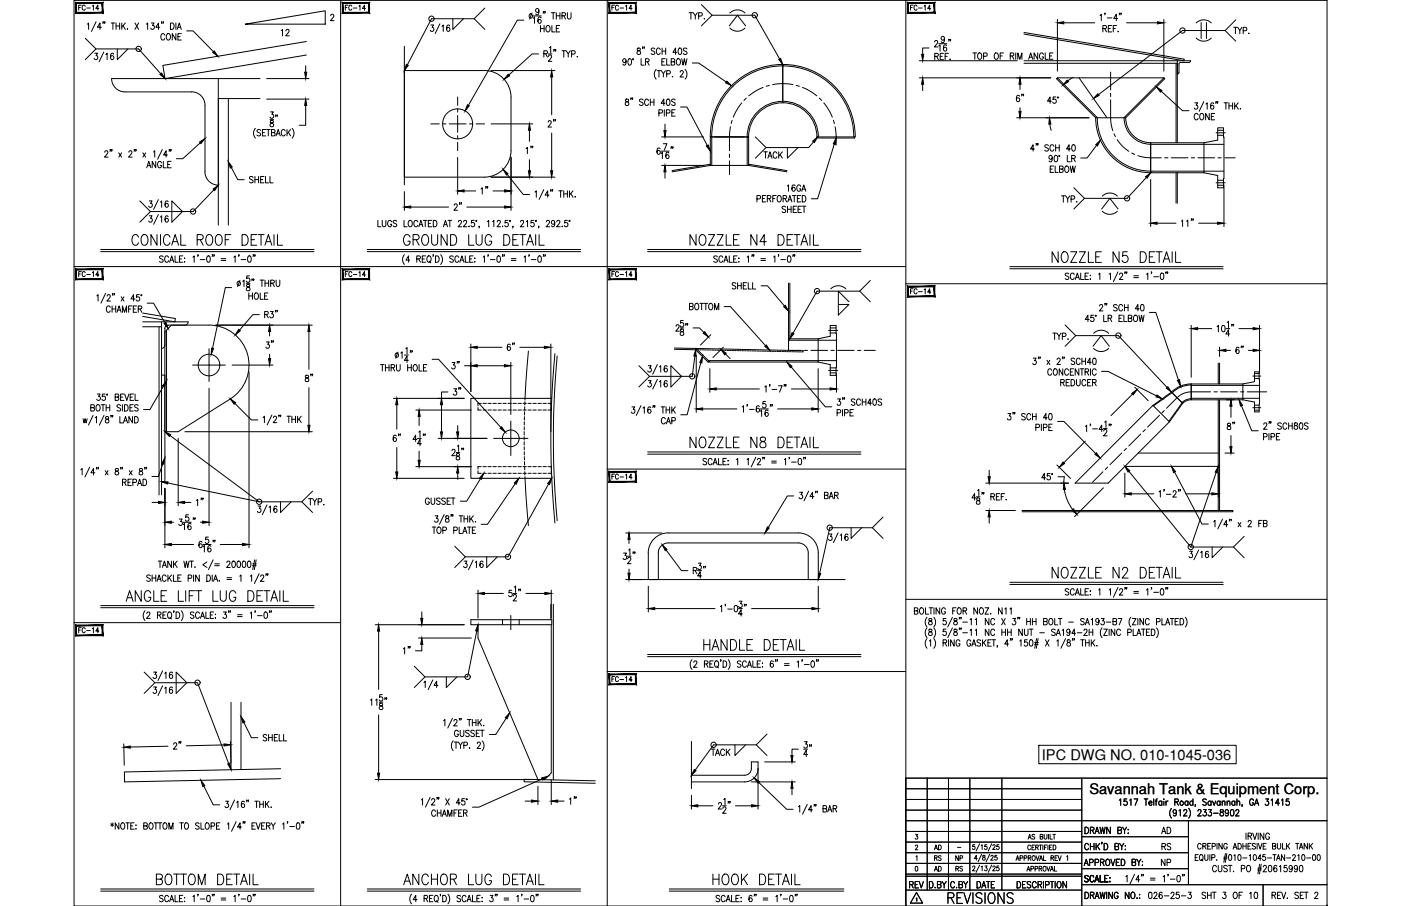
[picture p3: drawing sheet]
<svg xmlns="http://www.w3.org/2000/svg" width="432mm" height="279mm" viewBox="0 0 432 279" stroke-linecap="round" stroke-linejoin="round" font-family="sans-serif">
<defs><g id="words">
<text font-size="7.1" x="323.5" y="179.6">NOZZLE N2 DETAIL</text>
<g font-size="6.6">
<text x="39.9" y="76.9">CONICAL ROOF DETAIL</text>
<text x="123.5" y="76.9">GROUND LUG DETAIL</text>
<text x="211.7" y="76.9">NOZZLE N4 DETAIL</text>
<text x="323.5" y="82.2">NOZZLE N5 DETAIL</text>
<text x="211.7" y="139.3">NOZZLE N8 DETAIL</text>
<text x="38.1" y="186.6">ANGLE LIFT LUG DETAIL</text>
<text x="215.9" y="201.8">HANDLE DETAIL</text>
<text x="47.3" y="274.1">BOTTOM DETAIL</text>
<text x="123.5" y="274.1">ANCHOR LUG DETAIL</text>
<text x="218.7" y="274.1">HOOK DETAIL</text>
<text x="291.4" y="279.8">REVISIONS</text>
</g>
<g font-size="5.7">
<text x="172.5" y="40.6" transform="rotate(-90 172.5 40.6)">2&quot;</text>
<text x="379.9" y="110.4">6&quot;</text>
<text x="93.1" y="118.9">8&quot;</text>
<text x="142.9" y="115" transform="rotate(-90 142.9 115)">3&quot;</text>
<text x="138.6" y="123.1">3&quot;</text>
</g>
<g font-size="5.3">
<text x="85.7" y="12.3">12</text>
<text x="312.2" y="32.5">6&quot;</text>
<text x="165.5" y="48.7" transform="rotate(-90 165.5 48.7)">1&quot;</text>
<text x="234.6" y="50.1">TACK</text>
<text x="139" y="66">2&quot;</text>
<text x="151.7" y="61" transform="rotate(-90 151.7 61)">1&quot;</text>
<text x="85.4" y="108.7" transform="rotate(-90 85.4 108.7)">3&quot;</text>
<text x="159.8" y="109.4" transform="rotate(-90 159.8 109.4)">6&quot;</text>
<text x="120.3" y="137.2">6&quot;</text>
<text x="381.7" y="133.7" transform="rotate(-90 381.7 133.7)">8&quot;</text>
<text x="63.9" y="157.3" transform="rotate(-90 63.9 157.3)">1&quot;</text>
<text x="127.7" y="202.8" transform="rotate(-90 127.7 202.8)">1&quot;</text>
<text x="52.6" y="232.1">2&quot;</text>
<text x="218.4" y="234.2">TACK</text>
<text x="251.2" y="234.6" transform="rotate(-90 251.2 234.6)">34&quot;</text>
<text x="178.9" y="249.4" transform="rotate(-90 178.9 249.4)">1&quot;</text>
<text x="279.4" y="275.2">REV</text>
</g>
<g font-size="4.9">
<text x="75.8" y="57.5">SHELL</text>
<text x="224.7" y="90.3">SHELL</text>
<text x="211.7" y="96.7">BOTTOM</text>
<text x="323.5" y="105.8">TYP.</text>
<text x="130.2" y="156.6">GUSSET</text>
<text x="80.1" y="229.7">SHELL</text>
<text x="357" y="258.2">AD</text>
<text x="357.4" y="263.2">RS</text>
<text x="357" y="268.1">NP</text>
</g>
<g font-size="4.5">
<text x="321.1" y="234.3">IPC DWG NO. 010-1045-036</text>
<text x="335.7" y="244.9">Savannah Tank &amp; Equipment Corp.</text>
</g>
<g font-size="4.4">
<text x="23.3" y="4.2">FC-14</text>
<text x="105.5" y="4.2">FC-14</text>
<text x="187.7" y="4.2">FC-14</text>
<text x="279.8" y="4.2">FC-14</text>
<text x="23.3" y="86.4">FC-14</text>
<text x="105.5" y="86.4">FC-14</text>
<text x="187.7" y="86.4">FC-14</text>
<text x="279.8" y="91.7">FC-14</text>
<text x="187.7" y="148.9">FC-14</text>
<text x="187.7" y="211.3">FC-14</text>
<text x="287.2" y="263.2">AD</text>
<text x="287.2" y="269.9">AD</text>
<text x="287.2" y="266.7">RS</text>
<text x="293.5" y="266.7">NP</text>
<text x="293.9" y="269.9">RS</text>
</g>
<text font-size="2.6" x="294.2" y="262.5">-</text>
</g></defs>
<!-- layer: 0 -->
<g fill="none" stroke="#000" stroke-width=".31">
<path d="M22.8 0h386.2v279.4h-386.2zM22.8 0h386.2M105 0v279.4M187.2 0v279.4M279.2 0v279.4M22.8 82.2h256.4M279.2 87.5h129.8M187.2 144.7h92M22.8 192h82.2M279.2 184.8h129.8M187.2 207.1h92M279.2 240h129.8"/>
<path d="M285.8 240v34.5M292.3 240v34.5M298.9 240v34.5M308.8 240v34.5M333.4 240v39.4M279.2 243.2h54.2M279.2 246.5h54.2M279.2 249.8h54.2M279.2 256.4h54.2M279.2 259.7h54.2M279.2 253.1h129.8M333.4 258h32.9"/>
<path d="M366.3 253.1v19.7M279.2 266.3h54.2M279.2 263h87.1M279.2 270.2h54.2M279.2 269.6h54.2M279.2 274.5h54.2M333.4 272.8h75.6M333.4 267.9h32.9M389.3 272.8v6.6"/>
</g>
<!-- layer: DIM -->
<g fill="none" stroke="#000" stroke-width=".31">
<path d="M26.3 11.8l3.3 3.3-3.3 3.3M26.9 7.5l.4-.4v2M29.2 16.4h.9l-.5 .8a.6 .6 0 0 1 .5 .9 .6 .6 0 0 1-1.1-.1M29.6 15.1h13.1l6.9 7.7M29.6 6.7l-1.4 3M31.2 8.4h-1.2l.8-1.3v2M31.9 6.8h-.2h.2l-.2 .5M32 16l-1.5 3.1M32.3 6.8h-.1h.1l-.1 .5M32.6 16.8l.4-.4v2M34.2 7.1h1.2M34.8 7.1v2"/>
<path d="M35 16.7l-.3-.3a1.11 1.11 0 0 0-.7 1 1.11 1.11 0 0 0 .6 1 .57 .57 0 0 0 .6-.6 .57 .57 0 0 0-.5-.5 .57 .57 0 0 0-.6 .4M35.8 7.1v2M35.8 8h1.1M36.2 15.1v3.3l3.2-3.3M36.9 7.1v2M37.5 7.1v2M37.9 7.9l.7 1.2M38.6 7.1l-1.1 1.3M39.3 8.9h.1M41.6 7.1l1.1 2M42.7 7.1l-1.1 2M45.1 7.5l.4-.4v2"/>
<path d="M46.6 7.1h.9l-.5 .7a.6 .6 0 0 1 .5 1 .6 .6 0 0 1-1-.1M49.3 8.4h-1.3l.9-1.3v2M49.9 6.8l-.2 .5M50.4 6.8h-.2h.2l-.2 .5M50.8 10.8a.62 .62 0 0 0-.8-.4 .62 .62 0 0 0-.4 .7v.5a.62 .62 0 0 0 .4 .7 .62 .62 0 0 0 .8-.4M51.6 10.5l.1-.1a1 1 0 0 1 .9 1 1 1 0 0 1-.9 .9 1.27 1.27 0 0 1-.1-1.8zM52.5 7.1a.99 .99 0 0 1 1.2 1 .99 .99 0 0 1-1.2 1zM54.2 10.4v1.9l-1.1-1.9v1.9M54.2 7.1v2M54.6 9.1l.6-2 .7 2M54.8 8.4h.8M54.8 11.3h.7"/>
<path d="M55.9 10.4h-1.1v1.9h1.1M57.5 9.5h2l6.3 6.4M75.6 7.5l24.6-4.2v4.2zM101.9 4.9l.3-.5 .5 .1 .2 .3-1 1.6h1.1M132.8 7.7h.8l-.4 .8a.6 .6 0 0 1 .4 .9 .6 .6 0 0 1-1-.1M135.6 7.3l-1.5 3.1M136.2 8.1l.4-.4v2M138.6 8l-.3-.3a1.12 1.12 0 0 0-.1 2 .58 .58 0 0 0 .5-.8 .58 .58 0 0 0-1-.2l-.1 .3M139.6 5.8v3.3l3.3-3.3M149.4 9.1l-3.3-3.3h-13.1l-7.5 14.2M149.4 2.5l-3.3 3.3M161.4 6.2h-2l-15 26.3"/>
<path d="M164 4l-.8 1.9M164.3 5.6l.4-.4v2M164.3 4.9h2.5M166 16.6h-2l-7.2 6.5M166.1 3.3a.53 .53 0 0 1-.6 .5 .53 .53 0 0 1-.4-.6l.4-.6a1.08 1.08 0 0 1 .6 1 1.08 1.08 0 0 1-.6 1l-.4-.3M166.6 7.9v1.9M166.6 8.8h1.1M166.8 5.5l-.4-.3a1.1 1.1 0 0 0-.6 1 1.1 1.1 0 0 0 .5 1 .56 .56 0 0 0 .6-.5 .56 .56 0 0 0-.5-.6 .56 .56 0 0 0-.6 .4M167.5 3.6l-.1 .5M167.6 16.6l1-.1 .1-.7-1.1-.2v2M167.7 7.9v1.9M168 3.6h-.1h.1l-.1 .5"/>
<path d="M168.2 16.6l.5 1M168.6 8l.1-.1a1 1 0 0 1 .9 1 1 1 0 0 1-.9 .9 1.27 1.27 0 0 1-.1-1.8zM169 16.6h1.1M169.1 17.4l.1-.3 .5-.1 .3 .5-1 1.4h1.1M169.3 14.7l.4-.4v2M169.9 3.9h1.1M170.1 7.9v1.9h.9M170.5 3.9v2M170.8 15.4h-.2h.2l-.2 .4M171.3 15.4h-.2h.2l-.2 .4M171.5 3.9v2M171.5 4.9h1.1"/>
<path d="M171.5 8.8h.6M172.5 7.9h-1v1.9h1M172.6 3.9v2M173.2 4.9l1-.1v-.7l-1-.2v2M173.2 15.6h1.1M173.8 4.9l.5 1M173.8 15.6v2M174.5 15.6l.6 1v1M174.9 3.9v1.4l.5 .6 .5-.3 .1-1.7M175.8 15.6l-.7 1M176.2 16.7l1-.2-.1-.8-.9-.1v2M177.9 17.4v.2z"/>
<path d="M193 18.8a.56 .56 0 0 1-.9 .4 .56 .56 0 0 1 .1-1l.2-.1a1.1 1.1 0 0 1 .6 1 1.1 1.1 0 0 1-.7 1l-.3-.3M193.8 18.2l.2-.1a1.08 1.08 0 0 1 .7 1 1.08 1.08 0 0 1-.7 1l-.5-.9zM196.5 14.9v.6a.72 .72 0 0 1 .8 .4 .72 .72 0 0 1-.3 .9 .63 .63 0 0 1-.7-.7 .63 .63 0 0 1 .8-.5l.3-.3-.1-.4zM197.6 18.1v2h.9M198.1 14.5l-.1 .5M198.6 14.5l-.1 .5M198.9 19.1l1-.2 .1-.6-1.1-.2v2M199.5 19.1l.6 1M201.8 15.1l-.4-.3-.7 .3 .2 .5 .9 .6v.3l-.4 .3-.7-.3M203.5 15.3a.61 .61 0 0 0-.7-.5 .61 .61 0 0 0-.5 .8v.4a.61 .61 0 0 0 .5 .8 .61 .61 0 0 0 .7-.5M204 19.1h.6M204.1 14.8v2"/>
<path d="M204.1 15.8h1.1M205 18.1h-1v2h1M205.2 14.8v2M205.5 18.1v2h1M206.9 19.1l.9-.2 .1-.6-1-.2v2l1-.2v-.7l-.3-.1M208.6 16.1h-1.2l.8-1.3v2M208.8 18.2l.1-.1a1.02 1.02 0 0 1 .8 1 1.02 1.02 0 0 1-.8 1 1.27 1.27 0 0 1-.1-1.9zM209.3 14.9l.2-.1a1.07 1.07 0 0 1 .6 1 1.07 1.07 0 0 1-.6 1 1.35 1.35 0 0 1-.2-1.9zM210.1 18.1l.4 2 .4-2 .4 2 .4-2M211.7 15.1l-.4-.3-.5 .1v.7l.8 .3 .1 .6-.4 .3-.7-.3M212.4 3.9h1.1M212.9 3.9v2"/>
<path d="M213.4 19.4h1.9l8.5 5.9M213.7 3.9l.6 .9v1.1M214.9 3.9l-.6 .9M215.3 5l1-.2v-.8l-1-.1v2M216.2 1.4l3.3 3.3M217.1 5.7v.2zM219.5 4.7h13.1l7.7 13.5M219.5 4.7l-3.3 3.3M224.8 8l2.5-3.3 2.5 3.3M224.9 8.7a3.3 3.3 0 0 0 4.7 0M224.9 4a3.3 3.3 0 0 1 4.7 0M283.3 18.7h30.2"/>
<path d="M286.3 14.8h-1.9v2M288.1 13l.3-.5h.3l.3 .4-.2 .6-.8 1h1.1M288.1 17.4l1-.1v-.7l-1-.2v2M288.6 17.4l.6 1M289.3 14.2l.4-.4v2M289.3 13.5h2.5M289.8 17.4h.6M290.8 16.4h-1v2h1M291.1 11.8l-.2 .5a.55 .55 0 0 1-.8-.2 .55 .55 0 0 1 .2-.7 .55 .55 0 0 1 .7 .1l.1 .3a.9 .9 0 0 1-.7 1.3l-.3-.2M291.3 17.4h.6M291.7 14.1l-.3-.3a1.09 1.09 0 0 0-.6 1 1.09 1.09 0 0 0 .5 1 .57 .57 0 0 0 .6-.6 .57 .57 0 0 0-.5-.5 .57 .57 0 0 0-.6 .4M292.3 16.4h-1v2"/>
<path d="M292.5 12.2l-.1 .5M292.8 18.2v.2zM293 12.2h-.2h.2l-.2 .5M299.9 16.3h1.1M300.4 16.3v2M301.6 16.4l.2-.1a1 1 0 0 1 .8 1 1 1 0 0 1-.8 1 1.26 1.26 0 0 1-.2-1.9zM303.1 17.4l1-.1 .2-.3-.2-.6-1-.1v2M306.7 16.4l.2-.1a1 1 0 0 1 .8 1 1 1 0 0 1-.8 1 1.28 1.28 0 0 1-.2-1.9zM308.3 17.3h.6M309.3 16.3h-1v2M311.4 17.3l.9-.1v-.8l-.9-.1v2M311.9 17.3l.6 1"/>
<path d="M313.1 16.3v2M313.7 18.3v-2l.6 2 .7-2v2M317 18.3l.7-2 .6 2M317.3 17.6h.8M319.8 16.3v2l-1.1-2v2M321.6 16.8a.62 .62 0 0 0-.8-.5 .62 .62 0 0 0-.4 .8v.4a.62 .62 0 0 0 .6 .8 .62 .62 0 0 0 .6-.8h-.4M322.1 16.3v2h1M323.5 17.3h.6M324.5 16.3h-1v2h1M325.9 6v15.9M327.9 7h9.5M339 4.8l.4-.4v2"/>
<path d="M339.9 8.8l1-.1 .1-.6-1.1-.2v1.9M340.5 8.8l.5 1M340.6 4.1h-.1h.1l-.1 .5M341.3 5.5h1.4M341.6 8.8h.6M342.6 7.9h-1v1.9h1M343.1 8.8h.6M344.1 7.9h-1v1.9M344.5 5.7h-1.2l.8-1.3v2M344.6 9.7v.1zM345.1 4.1l-.1 .5M345.6 4.1h-.2h.2l-.2 .5"/>
<path d="M347.2 7h9.5M358.7 6v15.9M368.7 11.7a3.3 3.3 0 0 0 4.6 0M368.7 7.1a3.3 3.3 0 0 1 4.6 0M370.2 6.9v5M371.8 6.9v5M377.6 9.4h-13.2l-25.8 19.8M377.6 9.4l3.3 3.3M380.2 8.4h1.1M380.8 8.4v2M380.9 6.1l-3.3 3.3M381.5 8.4l.6 1v1"/>
<path d="M382.8 8.4l-.7 1M383.2 9.5l.9-.1v-.9l-.9-.1v2M384.9 10.2v.2zM78.7 39.6a2.24 2.24 0 0 0 0 3M81.9 39.9h-1v2h1M82.1 39.9h1.2M82.2 24.2h13.1M82.2 30.6h13.1M82.7 39.9v2M83.2 36.8h1.1M83.4 34.5h.9l-.5 .7a.6 .6 0 0 1 .5 1 .6 .6 0 0 1-1.1-.1M83.4 37.2v.6a.72 .72 0 0 1 .8 .4 .72 .72 0 0 1-.3 .9 .63 .63 0 0 1-.7-.7 .63 .63 0 0 1 .8-.5l.3-.3-.1-.4z"/>
<path d="M85.1 35.5h-.2h.2l-.2 .5M85.5 35.5l-.1 .5M88.5 39.9v2M89.6 39.9l-1.1 1.4M90 39.6a2.24 2.24 0 0 1 0 3M94.2 32.5v6.1h-2M94.2 20.3v2M151.3 21.8h19.7M151.4 38.2h12.8M170 23.7v11.7M192.8 30.6v.6a.73 .73 0 0 1 .9 .4 .73 .73 0 0 1-.3 .9 .64 .64 0 0 1-.7-.6 .64 .64 0 0 1 .8-.6l.2-.3v-.4zM194.5 30.3l-.1 .4"/>
<path d="M195 30.3h-.2h.2l-.2 .4M198.2 30.8l-.4-.3-.7 .3 .2 .5 .9 .7v.2l-.4 .3-.7-.3M199.9 31a.62 .62 0 0 0-.8-.5 .62 .62 0 0 0-.4 .8v.5a.62 .62 0 0 0 .4 .7 .62 .62 0 0 0 .8-.5M200.4 30.5v2M200.4 31.5h1.1M201.5 30.5v2M202.2 21.4a2.24 2.24 0 0 0 0 3M202.5 21.8h1.2M203.1 34.9l.9-.1 .1-.8-1-.2v2M203.1 21.8v1.9M203.8 21.8l.6 .9v1M204.7 33.8v2"/>
<path d="M205 38.3v2M205 31.9h-1.2l.8-1.4v2M205.1 21.8l-.7 .9M205.4 34.9l1-.1v-.9l-1-.1v2M205.5 22.8l1-.1v-.8l-1-.1v1.9M205.6 30.6l.3-.1a1.09 1.09 0 0 1 .6 1 1.09 1.09 0 0 1-.6 1l-.4-.3-.1-.5zM207.1 34.8h.6M207.2 23.6v.1zM208.1 30.8l-.4-.3-.7 .3 .1 .5 .9 .5a.48 .48 0 0 1-.3 .7l-.7-.3M208.1 33.8h-1v2h1M209.7 22.2l.3-.4h.3l.3 .3-.2 .7-.8 .9h1.1M209.7 33h2l6.3 11.9"/>
<path d="M211.2 21.4a2.24 2.24 0 0 1 0 3M283.3 24h40.6M284.4 26v2M313.4 36.3h22.2M314.4 26v1.6M314.4 33.2v1.2M323.6 38.3l.4 1.9M324 31.2h-1.1l.7-1.3v2M325.4 29.9h-.8l-.1 .8a.62 .62 0 0 1 .9 .1 .62 .62 0 0 1-.1 .9 .62 .62 0 0 1-.9-.2M325.9 24l-.3 .3M330.7 23.9l-1.6 1M357.9 28.2l6.6 5.9h1.9"/>
<path d="M358.7 24l.3 .3M368.2 31.7h.9l-.5 .7a.6 .6 0 0 1 .5 1 .6 .6 0 0 1-1-.1M369.3 35.5a.62 .62 0 0 0-.8-.5 .62 .62 0 0 0-.4 .8v.4a.62 .62 0 0 0 .4 .8 .62 .62 0 0 0 .8-.5M369.9 35.3l.3-.3a1 1 0 0 1 .9 1 1 1 0 0 1-.9 1l-.4-.8zM371 31.3l-1.4 3M371.7 32.1l.4-.4v2M372.7 35v2l-1.1-2v2M373.3 35.9h.7M374.1 32l-.5-.3a1.13 1.13 0 0 0 .1 2 .59 .59 0 0 0 .4-.8 .59 .59 0 0 0-.8-.3l-.2 .4M374.4 35h-1.1v2h1.1M374.9 31.4h-.2h.2l-.2 .5M375.3 31.4h-.1h.1l-.1 .5"/>
<path d="M377.3 31.7h1.1M377.8 31.7v2M378.8 31.7v2M378.8 32.6h1.1M379.9 31.7v2M380.5 31.7v2M380.9 32.6l.8 1.1M381.7 31.7l-1.2 1.3M382.3 33.5v.2zM32.3 46.9l.3-.4h.3l.4 .4-1.1 1.6h1.1M34 46.2l-.1 .5M34.5 46.2l-.1 .5"/>
<path d="M36.6 47.1l.9 1.4M37.5 47.1l-.9 1.4M39.7 46.9l.2-.3 .4-.1 .4 .6-1.1 1.4h1.1M41.5 46.2l-.2 .5M42 46.2h-.2h.2l-.2 .5M44 47.1l.9 1.4M44.9 47.1l-.9 1.4M45.2 51.8l.7-2 .6 2M45.5 51.1h.7M47.3 46.9l.4-.4v2M48 49.8v2l-1.1-2v2M49.8 50.2a.61 .61 0 0 0-.8-.4 .61 .61 0 0 0-.4 .7v.5a.61 .61 0 0 0 .6 .8 .61 .61 0 0 0 .6-.8h-.4"/>
<path d="M50 46.1l-1.4 3M50.3 49.8v2h1M51.6 47.8h-1.2l.8-1.3v2M51.7 50.7h.6M52.2 46.2l-.1 .5M52.7 46.2h-.1h.1l-.1 .5M52.7 49.8h-1v2h1M61.7 44l-5.4 4.9h-1.9M65.9 58.5l-6.4 6.7h-13.1M71.3 51.6l2 3.8h1.9M80.3 40.2l-.4-.3-.7 .3 .2 .5 .8 .5v.6l-.6 .1-.4-.3M80.9 40.9h.6"/>
<path d="M83.7 40.9l.9-.1 .1-.7-1-.2v2l1-.2v-.6l-.3-.2M85.1 41.9l.6-2 .7 2M85.3 41.3h.8M87.9 40.4a.61 .61 0 0 0-.8-.5 .61 .61 0 0 0-.4 .8v.5a.61 .61 0 0 0 .5 .7 .61 .61 0 0 0 .7-.5M88.9 40.8l.7 1.1M124.6 59.1v5.8M141.1 48.5v11.4M143 58.9h3.6M151.3 54.6h19.7M152 58.9h3.5M156.3 53.8l5 6.2h1.9M157.5 48.5v16.4"/>
<path d="M163.2 40.2v3.4M163.2 49.2v3.5M164.9 59.2l.4-.4v2M167.6 58.5l-1.4 3M169.8 58.6h-.1h.1l-.1 .4M170 41v11.7M170.3 58.6h-.1h.1l-.1 .4M172.2 58.8h1.2M172.8 58.8v2M173.8 58.8v2M173.8 59.8h1.1M174.9 58.8v2"/>
<path d="M175.5 58.8v2M175.9 59.7l.7 1.1M176.6 58.8l-1.1 1.4M203.4 45.9l-.5-.3a1.14 1.14 0 0 0 .1 2 .58 .58 0 0 0 .5-.8 .58 .58 0 0 0-.9-.1l-.1 .2M203.8 47.3l.4-.4v2M203.8 46.6h2.4M203.9 42.2h13M203.9 51h13M204.4 44.3h1.1l-.8 2M205 53v1.9M206.1 47.2l-.4-.3a1.13 1.13 0 0 0 0 2 .59 .59 0 0 0 .5-.7 .59 .59 0 0 0-.8-.4l-.2 .5M206.9 45.3h-.1h.1l-.1 .5"/>
<path d="M207.4 45.3h-.1h.1l-.1 .5M232.8 42.2l3.3 3.3M242.6 57.4l.4-.4v2M242.7 45.5v3.3l3.3-3.3M245 57.3l-.5-.3a1.14 1.14 0 0 0 .1 2 .58 .58 0 0 0 .5-.8 .58 .58 0 0 0-.9-.2l-.1 .3M246.8 57.5a.62 .62 0 0 0-.8-.5 .62 .62 0 0 0-.4 .8v.4a.62 .62 0 0 0 .6 .8 .62 .62 0 0 0 .6-.8h-.4M247.1 59l.6-2 .7 2M247.3 58.3h.8M250.7 43.7l-1.5 1.8h-13.1l-3.3 3.3M257.1 44.5l-5.1 16.8h-2M318.8 46h-1.2l.8-1.4v2M319.4 44.3l-.1 .5"/>
<path d="M319.9 44.3h-.1h.1l-.1 .5M323.1 44.9l-.4-.3-.5 .1-.1 .6 .9 .5 .1 .5-.4 .3-.7-.3M323.7 52.1h.6M324.3 48.6a.53 .53 0 0 1-.7 .3 .53 .53 0 0 1-.2-.8 .53 .53 0 0 1 .9 .1v.4a.92 .92 0 0 1-.6 1.3l-.3-.3M324.7 51.2h-1v2h1M324.8 45.1a.62 .62 0 0 0-.7-.5 .62 .62 0 0 0-.5 .8v.4a.62 .62 0 0 0 .5 .8 .62 .62 0 0 0 .7-.5M325.1 48l.3-.1a1.06 1.06 0 0 1 .6 1 1.06 1.06 0 0 1-.6 1l-.4-.4-.1-.5zM325.2 51.2v2h1M325.4 44.6v2M325.4 45.6h1.1M326.5 44.6v2M326.6 52.1l.9-.1 .1-.6-1-.2v2l1-.2 .1-.5-.4-.4"/>
<path d="M328.5 51.3l.1-.1a1 1 0 0 1 .9 1 1 1 0 0 1-.9 1 1.24 1.24 0 0 1-.1-1.9zM329 47.9v2h.9M329.8 51.2l.4 2 .4-2 .4 2 .4-2M329.9 46h-1.2l.8-1.4v2M330.3 48.9l1-.1v-.7l-1-.2v2M330.5 44.7l.4-.1a1.14 1.14 0 0 1-.1 2l-.3-.1-.2-.7zM330.9 48.9l.5 1M331 57.9l3.2 3.3M338 44.8l-3 3.9h-1.9M353.3 54.7l-5.9 6.5h-13.2M354.6 55.3v14.6M377.2 57.1v12.8"/>
<path d="M31 76.9h65.8M31 77.6h65.8M43.1 62l3.3 3.2-3.3 3.3M46 66.5h.9l-.5 .8a.6 .6 0 0 1 .5 .9 .6 .6 0 0 1-1.1 0M46 62h.9l-.5 .7a.6 .6 0 0 1 .5 .9 .6 .6 0 0 1-1.1-.1M48.8 66.2l-1.5 3M48.8 61.6l-1.5 3M49.4 66.9l.4-.4v2M49.4 62.3l.4-.3v1.9M50.3 79.2l-.4-.3-.6 .1v.7l.8 .4 .2 .5-.4 .3-.7-.3M51.8 66.8l-.3-.3a1.11 1.11 0 0 0-.1 2 .55 .55 0 0 0 .6-.5 .55 .55 0 0 0-.5-.6 .55 .55 0 0 0-.6 .5M51.8 62.2l-.4-.2a1.13 1.13 0 0 0 0 1.9 .59 .59 0 0 0 .5-.7 .59 .59 0 0 0-.8-.4l-.2 .5"/>
<path d="M52 79.4a.62 .62 0 0 0-.8-.5 .62 .62 0 0 0-.4 .8v.4a.62 .62 0 0 0 .4 .8 .62 .62 0 0 0 .8-.5M53 62l3.2 3.2-3.2 3.3zM54 78.9v2h.9M55.3 79.9h.6M56.3 78.9h-1v2h1M56.9 79.6v.2zM59.5 79.3l.4-.4v2M63.9 79l.3-.1a1.07 1.07 0 0 1 .6 1 1.07 1.07 0 0 1-.6 1 1.34 1.34 0 0 1-.3-1.9zM68.2 79.8h1.4M72.1 79.3l.4-.4v2M76.5 79l.3-.1a1.07 1.07 0 0 1 .6 1 1.07 1.07 0 0 1-.6 1 1.37 1.37 0 0 1-.3-1.9zM113.2 76.9h65.7"/>
<path d="M113.2 77.6h65.7M116.5 68v1.9h.9M117.8 68v1.4l.5 .5 .6-.3v-1.6M120.7 68.4a.62 .62 0 0 0-.7-.4 .62 .62 0 0 0-.5 .7v.5a.62 .62 0 0 0 .6 .7 .62 .62 0 0 0 .6-.7h-.4M122.3 68.2l-.4-.2-.7 .2 .1 .5 .9 .5 .1 .4-.4 .3-.7-.3M124.5 68v1.9h1M124.6 78.5a2.3 2.3 0 0 0 0 3.1M126.1 68.1l.2-.1a1 1 0 0 1 .8 1 1 1 0 0 1-.8 .9 1.27 1.27 0 0 1-.2-1.8zM126.6 63.9h11.7M128.5 79.9l.9-.1v-.8l-.9-.1v2M128.7 68.4a.61 .61 0 0 0-.7-.4 .61 .61 0 0 0-.4 .7v.5a.61 .61 0 0 0 .4 .7 .61 .61 0 0 0 .7-.4M129 79.9l.6 1"/>
<path d="M129.1 69.9l.6-1.9 .6 1.9M129.3 69.3h.8M130.1 79.9h.7M130.5 68h1.1M131.1 68v1.9M131.2 78.9h-1.1v2h1.1M131.9 79l.2-.1a1 1 0 0 1 .8 1 1 1 0 0 1-.8 1 1.24 1.24 0 0 1-.2-1.9zM132 68.9h.7M133.1 68h-1.1v1.9M133.5 68a1 1 0 0 1 1.2 1 1 1 0 0 1-1.2 .9zM134.2 78.9a1 1 0 0 1 1.2 1 1 1 0 0 1-1.2 1zM135.8 78.5a2.24 2.24 0 0 1 0 3.1"/>
<path d="M136.7 69.9l.6-1.9 .6 1.9M136.9 69.3h.8M138.1 68h1.1M138.6 68v1.9M139.7 79.2l-.4-.3-.7 .3 .2 .5 .8 .4v.7l-.6 .1-.4-.3M141.3 68.4l.3-.4h.3l.3 .3-.2 .7-.8 .9h1.1M141.4 79.4a.61 .61 0 0 0-.8-.5 .61 .61 0 0 0-.4 .8v.4a.61 .61 0 0 0 .5 .8 .61 .61 0 0 0 .7-.5M142.9 68.4l.3-.4 .5 .1 .1 .2-.2 .7-.8 .9h1.1M143.4 78.9v2h1M143.9 63.9h11.6M144.8 79.9h.6M145.8 78.9h-1v2h1"/>
<path d="M146.2 68h-.8l-.1 .8a.61 .61 0 0 1 .9 0 .61 .61 0 0 1-.1 .9 .61 .61 0 0 1-.9-.1M146.3 79.6v.2zM148.9 79.3l.4-.4v2M150.2 68.3l.4-.3v1.9M151.8 68.3l.4-.3v1.9M153.2 68.4l.4-.4 .5 .1 .1 .2-1 1.6h1.1M153.4 79l.2-.1a1.07 1.07 0 0 1 .7 1 1.07 1.07 0 0 1-.7 1 1.4 1.4 0 0 1-.2-1.9zM156.5 68h-.8l-.1 .8a.61 .61 0 0 1 .9 0 .61 .61 0 0 1 0 .9 .61 .61 0 0 1-.9-.1M157.6 79.8h1.4M160.4 68.4l.4-.4h.3l.3 .3-.2 .7-.8 .9h1.1M161.5 79.3l.4-.4v2M162.2 68.3l.4-.3v1.9"/>
<path d="M164.5 68h-.8l-.1 .8a.61 .61 0 0 1 .9 0 .61 .61 0 0 1-.1 .9 .61 .61 0 0 1-.8-.1M166 79l.2-.1a1.07 1.07 0 0 1 .7 1 1.07 1.07 0 0 1-.7 1 1.4 1.4 0 0 1-.2-1.9zM168.4 68.4l.3-.4 .5 .1 .2 .2-.3 .7-.8 .9h1.2M169.2 60.2h-1.2l.8-1.4v2M171 68.6a.54 .54 0 0 1-.8 .4 .54 .54 0 0 1-.2-.8 .54 .54 0 0 1 .9 0l.1 .4a.94 .94 0 0 1-.7 1.3l-.3-.3M171.6 68.4l.3-.4h.4l.3 .3-.3 .7-.8 .9h1.2M173.2 69.8h.2zM174.9 68h-.8l-.1 .8a.61 .61 0 0 1 .9 0 .61 .61 0 0 1-.1 .9 .61 .61 0 0 1-.9-.1M177.3 60.6v.2zM199.6 76.9h65.7M199.6 77.6h65.7M221.1 79.2l-.4-.3-.6 .1v.7l.8 .4 .2 .5-.4 .3-.7-.3"/>
<path d="M222.8 79.4a.62 .62 0 0 0-.8-.5 .62 .62 0 0 0-.4 .8v.4a.62 .62 0 0 0 .4 .8 .62 .62 0 0 0 .8-.5M224.8 78.9v2h.9M226.1 79.9h.7M227.2 78.9h-1.1v2h1.1M227.7 79.6v.2zM230.3 79.3l.4-.4v2M233.3 61.3l1-.1v-.8l-1-.1v2M234.5 79.8h1.4M235 61.2h.6M236 60.3h-1v2h1M236.5 61.2h.9l.1-.7-1-.2v2M237 61.2l.6 1.1"/>
<path d="M238.2 61.2h.6M238.4 79.3l.4-.4v2M239.2 60.3h-1v2M239.8 60.4l.2-.1a1 1 0 0 1 .8 1 1 1 0 0 1-.8 1 1.28 1.28 0 0 1-.2-1.9zM241.4 61.2h.9l.1-.7-1-.2v2M241.9 61.2l.6 1.1M242.1 63.9l-.4-.3-.7 .3 .2 .4 .9 .5-.1 .7-.6 .1-.4-.3M242.7 63.6v2M242.7 64.5h1.1M242.8 62.3l.6-2 .7 2M242.9 79l.2-.1a1.07 1.07 0 0 1 .7 1 1.07 1.07 0 0 1-.7 1 1.37 1.37 0 0 1-.2-1.9zM243 61.6h.8"/>
<path d="M243.8 63.6v2M244.2 60.3h1.1M244.5 64.5h.6M244.8 60.3v2M245.5 63.6h-1v2h1M245.7 61.2h.7M246 64.5h.6M246.8 60.3h-1.1v2h1.1M247 63.6h-1v2h1M247.3 60.3a.99 .99 0 0 1 1.1 1 .99 .99 0 0 1-1.1 1zM247.3 63.6h1.1M247.8 63.6v2"/>
<path d="M327.2 60.4h1.1M327.7 60.4v2M328.4 60.4l.7 .9v1.1M329.7 60.4l-.6 .9M330.1 61.4l1-.1 .1-.3-.1-.5-1-.1v2M331.9 62.2v.2zM334.2 61.2l-3.2 3.3M339.5 64.5l2.6-3.3 2.5 3.3M339.7 60.5a3.3 3.3 0 0 1 4.7 0M339.7 65.1a3.3 3.3 0 0 0 4.7 0M356.6 68.8h5.9M364.1 68.2l.4-.3v1.9"/>
<path d="M365.7 68.2l.4-.3v1.9M367.3 67.6l-.2 .4M367.8 67.6l-.2 .4M369.4 68.8h5.9M29.8 91.2l.4-.3v1.9M32.5 90.5l-1.4 3M33 91.3l.2-.3 .5-.1 .3 .5-1.1 1.4h1.2M34 94.8a.61 .61 0 0 0-.8-.5 .61 .61 0 0 0-.4 .8v.5a.61 .61 0 0 0 .4 .7 .61 .61 0 0 0 .8-.5M34.5 94.3v2M34.5 95.3h1.2M34.8 90.6l-.2 .5M35.3 90.6h-.2h.2l-.2 .5"/>
<path d="M35.7 94.3v2M36 96.3l.7-2 .6 2M36.3 95.7h.8M37.3 91.5l.9 1.3M37.7 96.3v-2l.7 2 .6-2v2M38.2 91.5l-.9 1.3M39.6 95.3h.7M40.7 94.3h-1.1v2M41.1 95.3h.6M41.6 92.2h-1.2l.8-1.3v1.9M42.1 94.3h-1v2h1M42.6 95.3l1-.1v-.7l-1-.2v2"/>
<path d="M42.9 90.9h-.8l-.1 .8a.61 .61 0 0 1 .9 0 .61 .61 0 0 1-.1 .9 .61 .61 0 0 1-.8-.1M43.2 95.3l.5 1M45.4 93.5h1.9l3.6 6.1M52.3 80.9l.6-2 .7 2M52.5 80.2h.8M56.9 80.7h.1M61.7 80.1h1.4M68.2 80.3h1.4M71.4 88.7h-2l-3.9 18.7M73.9 86.5l-.7 1.9M74.3 80.1h1.5M74.8 86.8l.4-.4v2"/>
<path d="M75.9 87.4h1.1M76.1 87.8v.6a.72 .72 0 0 1 .8 .4 .72 .72 0 0 1-.3 .9 .64 .64 0 0 1-.7-.7 .64 .64 0 0 1 .8-.5l.3-.3-.1-.4zM76.7 90.3v2M76.7 91.3h1.1M76.9 85.1h-.8l-.1 .8a.62 .62 0 0 1 .9 0 .62 .62 0 0 1-.1 .9 .62 .62 0 0 1-.9-.1M77.8 86.1h-.2h.2l-.2 .5M77.8 90.3v2M78.3 86.1h-.2h.2l-.2 .5M78.7 90.4l.1-.1a1 1 0 0 1 .9 1 1 1 0 0 1-.9 1 1.26 1.26 0 0 1-.1-1.9zM79.9 97h-1.9l-4.2 4.8M80.2 86.4h1.1M80.2 90.3v2h1"/>
<path d="M80.7 86.4v2M81.6 91.3h.6M81.6 97l.9-.1 .1-.7-1-.1v1.9M81.7 86.4v2M81.7 87.3h1.1M82.1 97l.6 1M82.6 90.3h-1v2h1M82.8 86.4v2M83.3 96.1h.9l-.5 .7a.6 .6 0 0 1 .5 .9 .6 .6 0 0 1-1-.1M83.4 87.3l1-.1 .1-.6-1.1-.2v2M84 87.3l.6 1.1M85 95.8h-.2h.2l-.2 .4"/>
<path d="M85.1 86.4v1.4l.5 .6 .5-.3 .1-1.7M85.5 95.8l-.2 .4M126.3 80.2h-1.2l.8-1.3v2M132.3 80.5l.5 .6M141.7 80.9l.7-2 .6 2M142 80.2h.7M146.3 80.8h.1zM151.1 80.1h1.5M157.6 80.3h1.4M163.7 80.1h1.5M210.6 98.8h-.8l-.1 .9a.62 .62 0 0 1 .9 0 .62 .62 0 0 1-.1 .9 .62 .62 0 0 1-.9-.2M211.5 99.9h-.2h.2l-.2 .4"/>
<path d="M212 99.9h-.2h.2l-.2 .4M223.1 80.9l.6-2 .7 2M223.2 94.6h1.9l10.8 12M223.3 80.2h.8M227.7 80.7h.1M234.5 80.3h1.4M234.6 88.1h1.9l5.3 6.3M240.7 80.1h1.4M256 89.1a3.3 3.3 0 0 1 4.7 0M261.7 93.1l-3.3-3.3v7.4l3.3-3.3h-3.3M265 89.8l3.2 3.3M265 89.8h-13.2l-7.4 13"/>
<path d="M268.2 86.5l-3.2 3.3M311.2 82.2h65.8M311.2 82.9h65.8M329.4 84.5l-.4-.3-.7 .3 .1 .4 1 .7v.3l-.4 .3-.7-.3M331.1 84.7a.61 .61 0 0 0-.7-.5 .61 .61 0 0 0-.5 .8v.4a.61 .61 0 0 0 .4 .8 .61 .61 0 0 0 .8-.5M331.4 86.2l.6-2 .7 2M331.6 85.5h.8M333.1 84.2v2h1M334.4 85.2h.7M335.5 84.2h-1.1v2h1.1M335.7 98.5h-1.2l.8-1.3v2M336 85h.1z"/>
<path d="M336 86.1h.1zM337.1 97.2h-.8l-.1 .8a.62 .62 0 0 1 .9 .1 .62 .62 0 0 1-.1 .9 .62 .62 0 0 1-.9-.2M338.6 84.6l.4-.4v2M338.9 94.4l.1-.4 .5-.1 .4 .6-1.1 1.4h1.1M340.2 97.2v2h.9M340.7 93.6h-.2h.2l-.2 .5M341.1 93.6l-.1 .5M341.5 98.1l1-.1v-.7l-1-.1v2M341.9 84.6l.4-.4v2M342.1 98.1l.5 1.1M344.3 94.2l-.4-.3-.7 .3 .2 .5 .8 .3v.8l-.6 .1-.4-.3M344.6 83.8l-1.4 3"/>
<path d="M344.9 98.1h.6M345.1 84.7l.3-.5 .5 .1 .1 .3-.2 .6-.8 1h1.1M345.9 97.2h-1v2h1M346 94.4a.61 .61 0 0 0-.7-.5 .61 .61 0 0 0-.5 .8v.4a.61 .61 0 0 0 .5 .8 .61 .61 0 0 0 .7-.5M346.4 97.2v2h1M346.6 93.9v2M346.6 94.8h1.1M347.7 93.9v2M347.7 98.1l1-.1v-.7l-1-.1v2l1-.1 .2-.6-.4-.4M349.4 85h1.5M349.4 85.6h1.5M349.7 97.3l.1-.1a1 1 0 0 1 .9 1 1 1 0 0 1-.9 1 1.26 1.26 0 0 1-.1-1.9z"/>
<path d="M351 97.2l.4 2 .4-2 .4 2 .4-2M351.1 95.2h-1.2l.8-1.3v2M351.7 94h.7l.2 .3v1.2l-.5 .4-.5-.4zM353.4 84.6l.4-.4v2M354.3 96.4h1.9l7 20.8M355.6 85.3h1.4M357.8 84.3l.4-.1a1.14 1.14 0 0 1-.1 2l-.3-.1-.2-.8zM378.2 99.4l.4-.3v1.9M50.3 119.2l-4.1 7.1h-2M64.4 119.7v42.4M66.5 100.3h29.7M71.5 112.6h12.6"/>
<path d="M76.8 114.6v54.4M83.1 109.2v1.4M95.2 102.2v11.7M95.2 119.5v11.7M117.3 112.4h1.1M117.8 112.4v2M118.8 112.4v2M118.8 113.4h1.1M119.9 112.4v2M120.5 113.4l1-.1 .1-.7-1.1-.2v2M121.1 113.4l.6 1M122.2 112.4v1.5l.5 .5 .6-.3v-1.7"/>
<path d="M122.7 108.6l-.8 1.9M123.5 108.9l.4-.4v2M124.7 109.5h1.2M125.1 107.6l.4-.4v2M125.6 113.4h1.2M125.6 112.4v2M125.9 111.1h-1.2l.8-1.3v2M126.6 108.2h-.2h.2l-.2 .5M126.8 112.4v2M127 108.2l-.1 .5M127.7 112.5l.1-.1a1.01 1.01 0 0 1 .8 1 1.01 1.01 0 0 1-.8 1 1.24 1.24 0 0 1-.1-1.9zM129.2 112.4v2h.9"/>
<path d="M130.5 113.4h.6M131.6 112.4h-1.1v2h1.1M133.2 110.8h2l19.2 21M143.2 112.8h1.9M145.1 106.1v14.7M147.1 107.1h7.6M147.1 112.8h8.4M157.4 111.8v16M160.2 107.1h7.6M169.8 106.1v27M196.9 112.8l3.3 3.3-3.3 3.2M199.8 117.4h.9l-.5 .7a.6 .6 0 0 1 .5 .9 .6 .6 0 0 1-1.1 0"/>
<path d="M199.8 112.8h.9l-.5 .7a.6 .6 0 0 1 .5 .9 .6 .6 0 0 1-1.1 0M202.6 117l-1.4 3M202.6 112.4l-1.4 3M203.2 117.8l.4-.4v1.9M203.2 113.1l.4-.3v1.9M205.6 117.6l-.4-.2a1.13 1.13 0 0 0 0 1.9 .55 .55 0 0 0 .6-.5 .55 .55 0 0 0-.5-.6 .55 .55 0 0 0-.6 .5M205.6 113.1l-.4-.3a1.13 1.13 0 0 0 0 1.9 .58 .58 0 0 0 .5-.8 .58 .58 0 0 0-.9-.1l-.1 .3M206.8 112.8l3.3 3.3-3.3 3.2zM208.4 100.6l.3-.5h.3l.3 .4-.2 .7-.8 .9h1.1M209.6 101.1h1.2M209.8 101.6v.5a.72 .72 0 0 1 .9 .4 .72 .72 0 0 1-.3 .9 .64 .64 0 0 1-.8-.6 .64 .64 0 0 1 .8-.6l.3-.3-.1-.3zM213.6 101.1h2l1.4 1.4"/>
<path d="M214.2 109.8l-.8 6.3h-13.2M214.6 109.5v17.6M216 111.8l-4.2 16.1h-2M218.8 113.7v7.3M219.1 103.2l-3.2 3.2M220.7 120h13.4M222.9 107.1l-3.2 3.2M223.6 109.2l1.4 1.4M235.7 119.3l.4-.3v1.9M237.3 118.7h-.1h.1l-.1 .4M239.9 119h1.2l-.8 1.9M241.8 118.7h-.2h.2l-.2 .4"/>
<path d="M242.3 118.7l-.2 .4M243.8 113.2l10.6 12.3h1.9M243.9 120h11.9M252.2 113.7v13.4M257.8 115.3v5.7M318.5 110.4h.8l-.4 .8a.6 .6 0 0 1 .4 .9 .6 .6 0 0 1-1 0M320.1 110.2h-.1h.1l-.1 .4M320.6 110.2l-.1 .4M322.7 111.1l.9 1.3M323.6 111.1l-.9 1.3M324.1 114.2a.61 .61 0 0 0-.7-.5 .61 .61 0 0 0-.5 .8v.5a.61 .61 0 0 0 .5 .7 .61 .61 0 0 0 .7-.5M324.9 113.8l.2-.1a1.01 1.01 0 0 1 .8 1 1.01 1.01 0 0 1-.8 1 1.29 1.29 0 0 1-.2-1.9z"/>
<path d="M325.8 110.9l.3-.5h.4l.3 .4-1.1 1.6h1.1M326.9 118l1-.1 .1-.7-1.1-.2v2M327.5 118l.5 1M327.6 110.2l-.2 .4M327.6 113.7v2l-1.1-2v2M328 110.2h-.1h.1l-.1 .4M328.3 100.2l3.3 3.3h13.1l15 16M328.6 118h.6M329.3 114.2a.61 .61 0 0 0-.7-.5 .61 .61 0 0 0-.5 .8v.5a.61 .61 0 0 0 .5 .7 .61 .61 0 0 0 .7-.5M329.6 117h-1v2h1M329.9 114.7h.6M330.1 117a1 1 0 0 1 1.2 1 1 1 0 0 1-1.2 1z"/>
<path d="M330.9 113.7h-1v2h1M331.2 110.7l-.4-.3-.7 .3 .2 .5 .9 .7v.2l-.4 .3-.7-.3M331.8 117v1.4l.5 .6 .5-.3 .1-1.7M332.5 113.7v2l-1.1-2v2M332.9 110.9a.61 .61 0 0 0-.7-.4 .61 .61 0 0 0-.5 .7v.5a.61 .61 0 0 0 .5 .7 .61 .61 0 0 0 .7-.4M332.9 113.7h1.1M333.5 110.4v2M333.5 113.7v2M333.5 111.4h1.1M334.4 114.7l1-.1 .1-.7-1.1-.2v2M334.6 110.4v2M334.7 117.5a.62 .62 0 0 0-.8-.5 .62 .62 0 0 0-.4 .8v.4a.62 .62 0 0 0 .4 .8 .62 .62 0 0 0 .8-.5"/>
<path d="M335 114.7l.6 1M335.2 118h.7M336.1 113.7v2M336.3 117h-1.1v2h1.1M336.3 111.8h-1.1l.7-1.4v2M336.7 118l1-.1 .1-.7-1.1-.2v2M336.9 106.8l2.5-3.3 2.5 3.3M337 110.6l.2-.2a1.07 1.07 0 0 1 .7 1 1.07 1.07 0 0 1-.7 1 1.38 1.38 0 0 1-.2-1.8zM337 107.5a3.3 3.3 0 0 0 4.7 0M337 102.8a3.3 3.3 0 0 1 4.7 0M337.3 118l.6 1M337.9 114.2a.62 .62 0 0 0-.8-.5 .62 .62 0 0 0-.4 .8v.5a.62 .62 0 0 0 .4 .7 .62 .62 0 0 0 .8-.5"/>
<path d="M339.5 114.5h2l14.9 7.6M349.7 119.4l4.2 4.2M367.1 100.3v16.1M369.1 101.3h4.4M375.1 100.8l.4-.4v1.9M375.9 107v2.9M376.7 100.5l.4-.1a1.14 1.14 0 0 1-.1 1.9l-.3-.1-.2-.7zM377.8 101.3h1.2M377.8 108.1h1.5M379 103h-1.2l.8-1.3v2M379.8 100.1h-.2h.2l-.2 .5M380.2 100.1l-.1 .5"/>
<path d="M381.9 101.3h4.3M388.2 100.3v14.8M25.6 129.1l.3 1.3 .3-1.3 .3 1.3 .4-1.3M28 125.7l1-.1v-.7l-1-.1v2l1-.1 .1-.6-.4-.4M28.7 128.1l-1.4 3M29.3 128.8l.4-.3v1.9M29.9 124.9l.2-.1a1 1 0 0 1 .8 1 1 1 0 0 1-.8 1 1.28 1.28 0 0 1-.2-1.9zM30 121.5h.9l-.5 .8a.6 .6 0 0 1 .5 .9 .6 .6 0 0 1-1.1-.1M31.2 124.8h1.1M31.8 124.8v2M32.1 128.1l-1.5 3M32.4 121.5h-.8l-.1 .9a.61 .61 0 0 1 .9 0 .61 .61 0 0 1-.1 .9 .61 .61 0 0 1-.9-.2"/>
<path d="M32.6 128.6v.5a.72 .72 0 0 1 .9 .4 .72 .72 0 0 1-.3 .9 .63 .63 0 0 1-.8-.6 .63 .63 0 0 1 .9-.6l.1-.6zM32.7 124.8v2M32.7 125.7h1.1M33.8 124.8v2M34.3 128.2l-.2 .5M34.8 128.2h-.2h.2l-.2 .5M35.5 122.4h.9l.1-.7-1-.2v2l1-.2 .1-.5-.4-.4M36.9 128.5v1.9h1M37.2 125.1l-.4-.3-.8 .3 .2 .5 1 .6v.3l-.4 .3-.8-.3M37.2 122.4h.6M37.7 124.8v2M38 130.4l.7-1.9 .6 1.9"/>
<path d="M38.2 121.5h-1v2h1M38.3 129.8h.8M38.4 124.8a.99 .99 0 0 1 1.1 1 .99 .99 0 0 1-1.1 1zM38.4 121.5l.7 2 .6-2M40 125.7h.7M40.1 122.4h.7M40.8 128.5v1.9l-1.1-1.9v1.9M41.1 124.8h-1.1v2h1.1M41.2 121.5h-1.1v2h1.1M41.5 128.5a.99 .99 0 0 1 1.1 .9 .99 .99 0 0 1-1.1 1zM41.6 121.5v2h1M42.6 125.1l-.4-.3-.7 .3 .1 .5 .8 .3 .2 .3v.3l-.4 .3-.7-.3"/>
<path d="M52.4 134.3l27.5 20.4M54.9 135.2v20.8M57 133.1h39.2M72.4 124.4l5.1 5.1h2M81.1 128.7l.4-.3v1.9M83.8 128l-1.4 3M84.3 128.8l.3-.4h.3l.3 .3-.2 .7-.8 .9h1.1M86 128.1h-.1h.1l-.1 .4M86.5 128.1h-.1h.1l-.1 .4M88.4 128.4h1.2M89 128.4v1.9M90 128.4v1.9"/>
<path d="M90 129.3h1.1M91.1 128.4v1.9M91.7 128.4v1.9M92.1 129.2l.7 1.1M92.8 128.4l-1.1 1.3M121.3 122.9h21.8M122.3 124.8v7.6M122.3 138v7.5M128.2 126.4h17.1M128.5 135.5h-1.2l.8-1.3v2M128.7 135.2h1.2M129.1 133.3l.4-.4v2"/>
<path d="M129.2 128.4v2.8M129.2 139.1v2.8M129.9 136.8h-1.2l.8-1.3v2M130.6 133.9l-.2 .5M131.1 133.9h-.2h.2l-.2 .5M135 135.2h15.1M136.1 124.8v8.4M138 120.9h-1.9v2M139.3 139l.2-.3 .5-.1 .3 .5-1.1 1.4h1.2M140.6 139.6h1.1M140.7 140v.5a.72 .72 0 0 1 .9 .4 .72 .72 0 0 1-.3 .9 .63 .63 0 0 1-.8-.6 .63 .63 0 0 1 .9-.6l.2-.3-.1-.3zM140.9 137.6l.5-.4v2"/>
<path d="M141.1 131.2v2M142.4 138.3h-.1h.1l-.1 .4M142.9 138.3l-.2 .4M194.8 125.5h.8l-.4 .7a.6 .6 0 0 1 .4 1 .6 .6 0 0 1-1-.1M197.5 125.1l-1.4 3M198.2 125.9l.4-.4v1.9M199.6 139.4h65.7M200.6 125.8l-.5-.3a1.14 1.14 0 0 0 .1 1.9 .59 .59 0 0 0 .4-.7 .59 .59 0 0 0-.7-.4l-.3 .5M201.4 125.2h-.2h.2l-.2 .5M201.8 125.2l-.1 .5M203.8 125.5h1.1M204.3 125.5v1.9"/>
<path d="M205 129.2a.61 .61 0 0 0-.7-.4 .61 .61 0 0 0-.4 .7v.5a.61 .61 0 0 0 .4 .7 .61 .61 0 0 0 .7-.4M205.3 126.4h1.1M205.3 125.5v1.9M205.4 130.7l.6-1.9 .7 1.9M205.6 130.1h.8M206.4 125.5v1.9M207.1 129.8l.9-.1 .1-.8-1-.1v1.9M207.1 125.5v1.9M207.4 126.3l.8 1.1M208.2 125.5l-1.1 1.3M216.6 126.1h10.5M228.7 125.5l.5-.4v2"/>
<path d="M230.3 124.8l-.1 .5M231 126.3h1.4M234 125.4l-.3-.3a1.12 1.12 0 0 0-.1 2 .58 .58 0 0 0 .5-.8 .58 .58 0 0 0-1-.1v.2M234.3 126.8l.4-.4v2M234.3 126.1h2.5M236 123.8h-.8l-.1 .9a.62 .62 0 0 1 .9 0 .62 .62 0 0 1-.1 .9 .62 .62 0 0 1-.9-.2M236.7 126.7l-.5-.3a1.14 1.14 0 0 0 .1 2 .58 .58 0 0 0 .5-.8 .58 .58 0 0 0-.9-.1l-.1 .3M237.5 124.8h-.1h.1l-.1 .5M238 120.1h1.4M238 124.8l-.2 .5M239.6 126.1h10.6M258 127.3h1v-.8l-1-.2v2"/>
<path d="M258.1 123h.9l-.4 .8a.6 .6 0 0 1 .5 .9 .6 .6 0 0 1-1.1-.1M259.7 126.3v2M259.8 122.7h-.1h.1l-.1 .5M260.3 122.7l-.1 .5M260.3 127.3h1v-.9l-1-.1v2M262 127.3h.6M263 126.3h-1v2h1M263.5 123.3l-.4-.3-.7 .3 .2 .5 .8 .3v.8l-.6 .1-.4-.3M265.2 123.5a.61 .61 0 0 0-.8-.5 .61 .61 0 0 0-.4 .8v.4a.61 .61 0 0 0 .4 .8 .61 .61 0 0 0 .8-.5M265.7 123v2M265.7 124h1.2M266.9 123v2"/>
<path d="M268.6 124.3h-1.2l.8-1.3v2M269.3 123.1h.6l.1 .3v1.2l-.3 .4-.6-.4-.1-.7zM271.7 123.3l-.4-.3-.5 .1-.1 .6 .9 .4 .1 .6-.4 .3-.7-.3M310.6 127.5h.9l-.5 .8a.6 .6 0 0 1 .5 .9 .6 .6 0 0 1-1-.1M312.3 127.3l-.1 .4M312.8 127.3h-.2h.2l-.2 .4M316 127.8l-.4-.3-.6 .1v.6l.8 .5 .2 .5-.4 .3-.7-.3M317.7 128a.62 .62 0 0 0-.8-.5 .62 .62 0 0 0-.4 .8v.5a.62 .62 0 0 0 .4 .7 .62 .62 0 0 0 .8-.5M318.2 127.5v2M318.2 128.5h1.1M319.3 131.8h.9v-.9l-.9-.1v2M319.3 127.5v2"/>
<path d="M321 130.8v2M321.6 131.8h.9l.1-.8-1-.2v2M322.8 128.8h-1.2l.8-1.3v2M323.3 131.8h.6M323.4 127.6h.7l.1 .3v1.2l-.4 .4-.4-.1-.1-.3-.1-.7zM324.3 130.8h-1v2h1M325.9 130h2l9.8 9.9M334.5 131.5l.4-.4v2M334.5 136.1l-6.6 6.6M336.1 130.9h-.1h.1l-.1 .4M336.8 132.2h1.4M340 132.4h-1.2l.8-1.3v2"/>
<path d="M340.1 132.1h1.1M340.2 132.9l.3-.5h.3l.3 .4-.2 .7-.8 .9h1.1M340.5 130.2l.4-.4v2M341.9 130.9h-.1h.1l-.1 .4M342.4 130.9h-.1h.1l-.1 .4M349.1 121.5l-6.7 6.7M377.5 139.7h2.9M377.9 123.3h2.5M379.4 125.3v3.4M379.4 134.3v3.5M382.6 125.1l3.2 7.7h2M389.4 134.7l1-.1 .1-.7-1.1-.2v2"/>
<path d="M389.5 130.9l.2-.4 .4-.1 .4 .6-1.1 1.4h1.1M391.1 133.7v2M391.3 130.1h-.2h.2l-.2 .5M391.7 130.1l-.1 .5M391.7 134.7l1-.1 .1-.7-1.1-.2v2M393.4 134.6h.7M394.4 133.7h-1v2h1M394.9 130.7l-.4-.3-.7 .3 .2 .4 .8 .4v.8l-.6 .1-.4-.3M396.6 130.9a.61 .61 0 0 0-.7-.5 .61 .61 0 0 0-.5 .7v.5a.61 .61 0 0 0 .5 .8 .61 .61 0 0 0 .7-.5M397.2 130.4v2M397.2 131.3h1.1M398.3 130.4v2"/>
<path d="M399 130.5v.6a.72 .72 0 0 1 .9 .4 .72 .72 0 0 1-.3 .9 .64 .64 0 0 1-.8-.7 .64 .64 0 0 1 .8-.6l.3-.2-.1-.4zM400.7 130.5h.6l.2 .3v1.2l-.4 .4-.6-.4-.1-.7zM403.2 130.7l-.4-.3-.6 .1-.1 .6 .9 .4 .2 .6-.4 .3-.8-.3M24.9 144.9l.4-.4v2M27.6 144.1l-1.4 3M29.2 145.8h-1.2l.8-1.3v2M29.9 144.2h-.2h.2l-.2 .5M30.4 144.2h-.2h.2l-.2 .5M32.4 145.1l.9 1.4M33.3 145.1l-.9 1.4M35.6 144.6v.5a.72 .72 0 0 1 .9 .4 .72 .72 0 0 1-.3 1 .63 .63 0 0 1-.8-.7 .63 .63 0 0 1 .9-.6l.2-.3-.1-.3zM37.3 144.2h-.2h.2l-.2 .5"/>
<path d="M37.8 144.2l-.2 .5M37.8 148.7l.9-.1v-.7l-.9-.1v2M38.3 148.7l.6 1.1M39.5 148.7h.6M39.8 145.1l.9 1.4M40.5 147.8h-1v2h1M40.7 145.1l-.9 1.4M41 148.8l.9-.1 .1-.7-1-.2v2M42.4 149.8l.6-2 .7 2M42.6 149.1h.8M43 144.6v.5a.72 .72 0 0 1 .9 .4 .72 .72 0 0 1-.3 1 .63 .63 0 0 1-.8-.7 .63 .63 0 0 1 .9-.6l.2-.3-.1-.3zM44.1 147.8a1.01 1.01 0 0 1 1.1 1 1.01 1.01 0 0 1-1.1 1z"/>
<path d="M44.7 144.2l-.1 .5M45.2 144.2h-.2h.2l-.2 .5M46.9 154.9h2M50.2 143.1l-1.4 3.8h-2M50.8 150.6v18.4M51.7 148.9l28.2 5.8M56.9 154.9h2M58.1 158.8h-.8l-.1 .8a.61 .61 0 0 1 .9 0 .61 .61 0 0 1-.1 .9 .61 .61 0 0 1-.8-.2M59.6 159.8l-.1 .5M60.1 159.8h-.1h.1l-.1 .5M79.5 156.1h.9l-.5 .7a.6 .6 0 0 1 .5 1 .6 .6 0 0 1-1.1-.1M79.9 154.7h13.1l3.3 3.3"/>
<path d="M82.3 155.7l-1.4 3M82.9 156.4l.4-.3v1.9M85.3 156.4l-.3-.3a1.11 1.11 0 0 0-.1 1.9 .55 .55 0 0 0 .6-.5 .55 .55 0 0 0-.5-.6 .55 .55 0 0 0-.6 .5M86.5 154.7v3.3l3.2-3.3M95.1 153.8h1.1M95.7 153.8v1.9M96.3 151.5l-3.3 3.2M96.4 153.8l.6 .9v1M97.6 153.8l-.6 .9M98 154.8l1-.1 .1-.8-1.1-.1v1.9M99.7 155.6h.2zM121.3 147.5h21.8"/>
<path d="M128.2 143.9h17.1M134.1 159.1h.9l-.5 .7a.59 .59 0 0 1 .5 1 .59 .59 0 0 1-1.1-.1M136.9 158.7l-1.5 3M137.4 159.2v.5a.72 .72 0 0 1 .9 .4 .72 .72 0 0 1-.3 .9 .63 .63 0 0 1-.8-.6 .63 .63 0 0 1 .9-.6l.2-.3-.1-.3zM139.1 158.8h-.1h.1l-.1 .5M139.6 158.8l-.2 .5M141.1 145.9v1.9M141.5 159.1h1.1M142.1 159.1v1.9M143 159.1v1.9M143 160h1.1M144.1 159.1v1.9"/>
<path d="M144.8 159.1v1.9M145.2 159.9l.7 1.1M145.9 159.1l-1.1 1.3M148.1 147.7l-4.3 6.9h-1.9M158.8 149.1l-8.6 12.6h-1.9M169.1 149.2l-12.5 22.5h-13.2M199.6 140.1h65.7M217.8 141.6l-.4-.2-.7 .2v.4l1.1 .8v.3l-.4 .2-.7-.2M219.5 141.8a.61 .61 0 0 0-.8-.4 .61 .61 0 0 0-.4 .7v.5a.61 .61 0 0 0 .4 .7 .61 .61 0 0 0 .8-.4M219.8 143.3l.6-1.9 .7 1.9M220 142.7h.8M221.5 141.4v1.9h.9"/>
<path d="M222.8 142.3h.7M223.9 141.4h-1.1v1.9h1.1M224.3 142.1h.2zM224.3 143.2h.2zM227 141.7l.4-.3v1.9M230.2 141.7l.4-.3v1.9M233 141l-1.5 3M233.4 141.8l.3-.4 .5 .1 .2 .2-1 1.6h1.1M237.8 142.2h1.5M237.8 142.8h1.5M241.7 141.7l.4-.3v1.9M244 142.5h1.4"/>
<path d="M244.6 153h-1.9l-5.9 9.7M246.2 141.5l.4-.1a1.15 1.15 0 0 1-.2 1.9l-.4-.3v-.5zM246.4 151.8h.9l-.5 .8a.6 .6 0 0 1 .5 .9 .6 .6 0 0 1-1-.1M249.2 151.4l-1.4 3.1M250.8 153.1h-1.2l.8-1.3v2M251.5 151.5h-.2h.2l-.2 .5M251.9 151.5l-.1 .5M254.1 152.8l1-.1v-.7l-1-.2v2l1-.2 .1-.5-.4-.3M255.5 153.8l.7-2 .6 2M255.8 153.1h.8M257.2 152.8l1-.1v-.8l-1-.1v2M257.8 152.8l.5 1"/>
<path d="M272.2 159.4l-3.3 3.4 3.3 3.2M300.8 153.5h-1.2l.8-1.3v2M300.9 153.2h1.1M301.1 153.6v.6a.72 .72 0 0 1 .8 .4 .72 .72 0 0 1-.3 .9 .64 .64 0 0 1-.7-.7 .64 .64 0 0 1 .8-.5l.3-.3-.1-.4zM301.3 151.3l.4-.4v2M302.8 151.9h-.2h.2l-.2 .5M303.3 151.9h-.2h.2l-.2 .5M303.8 149h25.5M303.8 157.4h9.1M304.9 145v2M304.9 159.4v2M305.4 153.2l1-.1v-.8l-1-.1v2"/>
<path d="M306 153.2l.5 1M307.1 153.2h.6M308.1 152.2h-1v2h1M308.6 153.2h.6M309.6 152.2h-1v2M310.1 154v.2zM322.3 147.3h-1.2l.8-1.3v2M323.6 146h-.8l-.1 .9a.61 .61 0 0 1 1 0 .61 .61 0 0 1-.1 .9 .61 .61 0 0 1-.9-.2M325.8 143.4l4.1 4.1M326.1 147h1.9l-.1 2M328 150.9a13.6 13.6 0 0 0 2.6 6.2M340.1 150.4l-8.9 8.9"/>
<path d="M346.7 145.9v7.4M347.9 145.4l19.1 23.3M348.7 152.3h6.9M357.2 151.7l.4-.4v2M358.8 151h-.1h.1l-.1 .5M359.5 152.4h1.4M361.5 151.8l.2-.4 .5-.1 .3 .6-1 1.4h1.1M362 145.6l8.5 16h1.9M363.3 151h-.2h.2l-.2 .5M363.8 151l-.2 .5M365.4 152.3h8.1M374.8 145.7l-7.8 23"/>
<path d="M375.5 145.9v7.4M46.3 177.6l-.4-.3-.7 .3 .2 .5 .9 .6v.3l-.4 .3-.7-.3M46.9 177.3v2M46.9 178.2h1.1M48 177.3v2M48.4 179.3l.6-2 .7 2M48.6 178.6h.8M48.8 173h1.1M49.3 173v2M50 175l.7-2 .6 2M50.3 174.3h.8M51.2 177.8a.62 .62 0 0 0-.7-.5 .62 .62 0 0 0-.5 .8v.4a.62 .62 0 0 0 .4 .8 .62 .62 0 0 0 .8-.5"/>
<path d="M51.8 177.3v2M52.2 178.2l.7 1.1M52.8 161.1h.7M52.8 167.9h6.9M52.8 173v2l-1.1-2v2M52.9 177.3l-1.1 1.3M53.4 177.3v2h1M53.5 173v2M53.9 173.9l.7 1.1M54.6 173l-1.1 1.3M54.8 178.2h.6M55.3 160.1h.8l-.4 .7a.6 .6 0 0 1 .4 1 .6 .6 0 0 1-1-.1"/>
<path d="M55.8 177.3h-1v2M56.5 161.8l.4-.4v1.9M56.5 161.1h2.4M56.7 173l.4 2 .4-2 .4 2 .4-2M58 178.4l.9-.2v-.8l-.9-.1v2M58.5 173h1.1M58.9 161.7l-.4-.3a1.09 1.09 0 0 0-.6 .9 1.09 1.09 0 0 0 .6 1 .56 .56 0 0 0 .5-.5 .56 .56 0 0 0-.5-.6 .56 .56 0 0 0-.6 .5M59.1 173v2M59.7 177.3v2M60.1 174.8v.2zM61.4 177.3v2l-1.1-2v2M61.8 161.1h.7"/>
<path d="M62.3 167.2l-.3-.3a1.09 1.09 0 0 0-.7 1 1.09 1.09 0 0 0 .6 1 .58 .58 0 0 0 .4-.8 .58 .58 0 0 0-.9-.1l-.1 .3M62.6 168.6l.4-.3v1.9M62.6 167.9h2.5M63.7 177.3a1 1 0 0 1 1.2 1 1 1 0 0 1-1.2 1zM63.8 173.3l-1.3 .9 1.3 .8M64.2 165.6h-.8v.9a.61 .61 0 0 1 .9 0 .61 .61 0 0 1-.1 .9 .61 .61 0 0 1-.9-.2M65 168.5l-.5-.2a1.14 1.14 0 0 0 .1 1.9 .57 .57 0 0 0 .4-.8 .57 .57 0 0 0-.9-.1l-.1 .3M65.4 177.3v2M65.7 172.7l-1.4 3M65.8 166.6h-.2h.2l-.2 .5M65.8 179.3l.6-2 .7 2M66 178.6h.8"/>
<path d="M66.2 173.9h1.4M66.2 174.5h1.4M66.3 166.6l-.2 .5M67.9 167.9h6.9M69.9 173.5l.3-.5 .5 .1 .2 .3-1 1.6h1.1M70 178.2h1.4M70 178.7h1.4M71.7 173.1l.2-.1a1.07 1.07 0 0 1 .7 1 1.07 1.07 0 0 1-.7 1l-.2-.1-.3-.7zM73.3 173.1h.6l.2 .3v1.2l-.4 .4-.6-.4-.1-.7zM73.9 177.7l.4-.4v2M74.9 173.1l.2-.1a1.06 1.06 0 0 1 .7 1 1.06 1.06 0 0 1-.7 1l-.2-.1-.3-.7zM76.5 173.1h.6l.2 .3v1.2l-.4 .4-.6-.4-.1-.7z"/>
<path d="M77.2 177.7l.4-.4v2M77.8 174.5h1.2M77.9 173.9h1.1M78.5 172.7l-.6 3M79 172.7l-.6 3M79.9 176.9l-1.5 3M80.3 177.8l.4-.5h.3l.3 .4-1 1.6h1.1M82.1 177l-.2 .5M82.6 177l-.2 .5M133.2 162.5h1.1M133.8 162.5v2M135 162.6l.1-.1a1 1 0 0 1 .9 1 1 1 0 0 1-.9 1 1.22 1.22 0 0 1-.1-1.9z"/>
<path d="M136.5 163.6l.9-.1 .1-.8-1-.2v2M139.8 163.6l1-.1 .1-.8-1.1-.2v2M140.1 168.4l3.3 3.3-3.3 3.3M141.5 162.5v2h1M142.6 164.5l.7-2 .6 2M142.9 163.9h.8M143 173h.9l-.5 .8a.6 .6 0 0 1 .5 .9 .6 .6 0 0 1-1-.1M144.1 162.5h1.1M144.6 162.5v2M145.6 163.5h.6M145.8 172.7l-1.4 3M146.5 173.4l.4-.4v2"/>
<path d="M146.5 160.8v.2zM146.6 162.5h-1v2h1M148.9 173.3l-.4-.3a1.12 1.12 0 0 0 0 2 .58 .58 0 0 0 .4-.8 .58 .58 0 0 0-.9-.1l-.1 .3M150 171.7v3.3l3.3-3.3M192.2 170.6h.9l-.5 .7a.6 .6 0 0 1 .5 .9 .6 .6 0 0 1-1.1-.1M192.8 178.7h5M192.8 164.4h11.1M193.4 171.5h1.1M193.5 172.3l.3-.4 .5 .1 .1 .3-1 1.5h1.1M193.8 169.6l.3-.4v2M193.9 166.3v1.3M193.9 175.5v1.3"/>
<path d="M195.2 170.3l-.1 .5M195.7 170.3h-.2h.2l-.2 .5M205.3 169.6l4.7 6.4h2M213.7 175.9l.9-.1 .1-.6-1-.2v2M214.2 175.9l.6 1.1M215 176h1.2M215.2 173.7h.9l-.5 .7a.6 .6 0 0 1 .5 1 .6 .6 0 0 1-1-.1M216.2 177.6h-1.2l.8-1.3v2M216.9 174.7h-.1h.1l-.1 .5M217.4 174.7l-.1 .5M255.5 164.7h.9l-.5 .7a.6 .6 0 0 1 .5 1 .6 .6 0 0 1-1-.1M258.3 164.3l-1.4 3"/>
<path d="M259 165.1l.4-.4v2M261.3 165l-.3-.3a1.11 1.11 0 0 0-.6 1 1.11 1.11 0 0 0 .6 1 .58 .58 0 0 0 .4-.9 .58 .58 0 0 0-.9-.1l-.1 .3M262.3 162.8v3.2l3.3-3.2M268.9 162.8h-13.2l-3.1 14M311.2 179.6h65.8M366.6 170h.9l-.5 .8a.6 .6 0 0 1 .5 .9 .6 .6 0 0 1-1-.1M367 168.7h13.2l3.3 3.3M369.4 169.6l-1.4 3M370.1 170.4l.4-.4v2M372.4 170.3l-.4-.3a1.14 1.14 0 0 0 0 2 .59 .59 0 0 0 .5-.8 .59 .59 0 0 0-.8-.3l-.2 .4M373.6 168.7v3.3l3.3-3.3M374.1 160.9l.4-.4v2"/>
<path d="M376.8 160.1l-1.5 3M378.4 161.8h-1.2l.8-1.3v2M379 160.2h-.1h.1l-.1 .5M379.5 160.2h-.2h.2l-.2 .5M381.6 161.1l.9 1.4M382.5 161.1l-.9 1.4M383.5 165.4l-3.3 3.3M384.7 161l.3-.5 .5 .1 .2 .3-.3 .6-.8 1h1.1M388 161.4h.6M389 160.5h-1v2M389.4 161.4l1-.1v-.6l-1-.2v2l1-.2 .1-.5-.4-.4M31 187.4h65.8"/>
<path d="M31 186.8h65.8M44.7 188.4a2.24 2.24 0 0 0 0 3M45.3 189.2l.3-.5h.3l.3 .4-.2 .7-.8 .9h1.1M48.5 189.7l1-.1 .1-.7-1.1-.2v2M49.1 189.7l.5 1M50.2 189.7h.6M51.2 188.7h-1v2h1M52 188.8l.1-.1a1.01 1.01 0 0 1 .8 1 1.01 1.01 0 0 1-.8 1 1.29 1.29 0 0 1-.1-1.9zM52.4 190.3l.4 .6M54.3 188.7a1.01 1.01 0 0 1 1.1 1 1.01 1.01 0 0 1-1.1 1zM55.9 188.4a2.3 2.3 0 0 1 0 3M59.8 189l-.4-.3-.7 .3 .1 .5 .9 .4a.48 .48 0 0 1-.3 .8l-.7-.3"/>
<path d="M61.5 189.2a.62 .62 0 0 0-.8-.5 .62 .62 0 0 0-.4 .8v.4a.62 .62 0 0 0 .4 .8 .62 .62 0 0 0 .8-.5M61.8 190.7l.6-2 .7 2M62 190.1h.8M63.5 188.7v2h.9M64.8 189.7h.6M65.8 188.7h-1v2h1M66.4 189.4v.2zM66.4 190.5v.2zM68.9 188.7h.9l-.5 .8a.6 .6 0 0 1 .5 .9 .6 .6 0 0 1-1.1-.1M73.2 189.6h1.4M73.2 190.1h1.4M77.1 189.1l.4-.4v2"/>
<path d="M79.3 189.9h1.5M81.6 188.8l.2-.1a1.09 1.09 0 0 1 .7 1 1.09 1.09 0 0 1-.7 1 1.43 1.43 0 0 1-.2-1.9zM115.7 192.7h27.4M116.7 194.6v18M129 196.8h16.3M130 198.7v2h-2M130 188.7v2M146.9 194.6l-2.8 14.1h-13.1M147.3 182v8.6M149.3 183h5.8M157.7 182h-.8v.9a.61 .61 0 0 1 .9 0 .61 .61 0 0 1-.1 .9 .61 .61 0 0 1-.9-.2M158.1 183h1.2"/>
<path d="M158.2 183.8l.3-.5 .5 .1 .2 .3-.3 .7-.8 .9h1.2M158.5 181.1l.4-.4v2M160 181.7h-.2h.2l-.2 .5M160.4 181.7l-.1 .5M162.1 183h5.8M169.9 182v8.6M199.8 180.8v7.9M201.8 187.7h18.6M222 187.1l.4-.4v2M223.6 186.4l-.1 .5M224.3 187.8h1.4M226.5 186.8l.2-.1a1.06 1.06 0 0 1 .7 1 1.06 1.06 0 0 1-.7 1l-.4-.9z"/>
<path d="M227.6 187.7h1.2M227.8 185.4h.9l-.5 .7a.6 .6 0 0 1 .5 1 .6 .6 0 0 1-1.1-.1M228.8 189.3h-1.2l.8-1.3v2M229.5 186.4l-.1 .5M230 186.4l-.2 .5M231.6 187.7h18.6M252.2 180.8v7.9M311.2 180.2h65.8M329.4 181.8l-.4-.3-.7 .3 .1 .4 1 .7v.3l-.4 .3-.7-.3M331.1 182a.61 .61 0 0 0-.7-.5 .61 .61 0 0 0-.5 .8v.5a.61 .61 0 0 0 .5 .7 .61 .61 0 0 0 .7-.5M331.4 183.5l.6-2 .7 2M331.6 182.9h.8"/>
<path d="M333.1 181.5v2h1M334.4 182.5h.7M335.5 181.5h-1.1v2h1.1M336 182.3h.1zM336 183.3v.2zM338.6 181.9l.4-.4v2M341.9 181.9l.4-.4v2M344.6 181.2l-1.4 3M345.1 182l.1-.4 .5-.1 .3 .6-1 1.4h1.1M349.4 182.4h1.5M349.4 182.9h1.5M353.4 181.9l.4-.4v2"/>
<path d="M355.6 182.7h1.4M357.8 181.6h.7l.1 .3v1.2l-.4 .4-.4-.1-.1-.3-.1-.7zM44.4 207.3l3.3 3.2-3.3 3.3M47.3 207.3h.9l-.5 .7a.59 .59 0 0 1 .5 1 .59 .59 0 0 1-1-.1M47.3 211.9h.9l-.5 .7a.6 .6 0 0 1 .5 .9 .6 .6 0 0 1-1 0M47.7 210.5h13.2l9.6 25M50.1 206.9l-1.4 3M50.1 211.5l-1.4 3M50.8 207.6l.4-.3v1.9M50.8 212.2l.4-.3v1.9M53.2 207.5l-.4-.2a1.1 1.1 0 0 0-.6 .9 1.1 1.1 0 0 0 .6 1 .56 .56 0 0 0 .5-.5 .56 .56 0 0 0-.5-.6 .56 .56 0 0 0-.6 .5M53.2 212.2l-.4-.3a1.11 1.11 0 0 0-.6 .9 1.11 1.11 0 0 0 .6 1 .57 .57 0 0 0 .5-.5 .57 .57 0 0 0-.5-.6 .57 .57 0 0 0-.6 .5"/>
<path d="M54.3 207.3l3.3 3.2-3.3 3.3zM114.2 215.9l.4-.4v2M115.8 215.9l.4-.4v2M116.9 216.5h1.1M117.1 217v.5a.72 .72 0 0 1 .8 .4 .72 .72 0 0 1-.3 .9 .64 .64 0 0 1-.8-.6 .64 .64 0 0 1 .9-.6l.2-.3-.1-.3zM117.8 214.2h-.7l-.1 .9a.62 .62 0 0 1 .9 0 .62 .62 0 0 1-.1 .9 .62 .62 0 0 1-.9-.2M118.7 215.3h-.1h.1l-.1 .4M119.2 215.3l-.2 .4M127.7 205.5l3.3 3.2-3.3 3.3M130.7 210.4l.4-.3v1.9M133.4 209.7l-1.4 3M135 211.4h-1.2l.8-1.3v1.9"/>
<path d="M137.6 208.7v3.3l3.2-3.3M199.6 202.5h65.7M199.6 201.8h65.7M213.3 203.4a2.3 2.3 0 0 0 0 3M213.8 204.3l.4-.5 .4 .1 .2 .3-1 1.6h1.1M217.1 204.7h1v-.7l-1-.2v2M217.7 204.7l.5 1.1M218.8 204.7h.6M219.8 203.8h-1v2h1M220.5 203.9l.2-.1a1 1 0 0 1 .8 1 1 1 0 0 1-.8 1 1.26 1.26 0 0 1-.2-1.9zM220.9 205.4l.5 .6M222.9 203.8a.99 .99 0 0 1 1.1 1 .99 .99 0 0 1-1.1 1z"/>
<path d="M224.5 203.4a2.3 2.3 0 0 1 0 3M228.4 204.1l-.4-.3-.8 .3 .1 .4 1.1 .7v.3l-.4 .3-.8-.3M230 204.3a.62 .62 0 0 0-.7-.5 .62 .62 0 0 0-.5 .8v.4a.62 .62 0 0 0 .5 .8 .62 .62 0 0 0 .7-.5M230.4 205.8l.6-2 .6 2M230.6 205.1h.8M232 203.8v2h1M233.4 204.7h.6M234.4 203.8h-1v2h1M234.9 204.6h.2zM235 205.6v.2zM238.3 204.1l-.4-.3a1.13 1.13 0 0 0 0 2 .55 .55 0 0 0 .6-.5 .55 .55 0 0 0-.5-.6 .55 .55 0 0 0-.6 .4M241.8 204.7h1.4"/>
<path d="M241.8 205.2h1.4M245.7 204.2l.4-.4v2M247.9 204.9h1.5M250.1 203.9h.7l.2 .3v1.2l-.5 .4-.4-.1-.1-.3-.1-.7zM251.8 203.5h-.2h.2l-.2 .5M252.2 203.5l-.1 .5M38.1 229.4l.2 6.6M51.8 230.1l-11.7 .3M69 229.7l-11.6 .3M71 228.7l.2 6.6M75.2 222.8l2.3 4.7h2M116.7 220.5v17.9"/>
<path d="M136.7 222.3l.4-.4v2M139.4 221.5l-1.4 3M139.7 228.5a2.3 2.3 0 0 0 0 3M139.9 222.4l.2-.4 .4-.1 .4 .6-1.1 1.4h1.1M140 228.9h1.1M140.5 228.9v1.9M141.3 225.7a.61 .61 0 0 0-.8-.5 .61 .61 0 0 0-.4 .7v.5a.61 .61 0 0 0 .6 .8 .61 .61 0 0 0 .6-.8h-.4M141.3 228.9l.6 .9v1M141.7 221.6l-.2 .5M141.8 225.2v1.4l.5 .6 .6-.3 .1-1.7M142.2 221.6h-.2h.2l-.2 .5M142.6 228.9l-.7 .9"/>
<path d="M143 229.9l.9-.1 .1-.8-1-.1v1.9M144.1 221.9h1.1M144.6 225.5l-.4-.3-.5 .1-.1 .5 .9 .5 .1 .6-.4 .3-.7-.3M144.7 230.6h.1M144.6 221.9v2M145.6 221.9v2M145.6 222.8h1.1M146.2 225.5l-.4-.3-.7 .3 .2 .4 .8 .5v.7l-.6 .1-.4-.3M146.7 221.9v2M146.8 226.1h.6M147.1 229.3l.3-.4h.3l.4 .3-.3 .7-.8 .9h1.1M147.3 221.9v2"/>
<path d="M147.7 222.7l.8 1.2M147.8 225.2h-1v2h1M148.1 225.2h1.1M148.5 221.9l-1.2 1.3M148.6 228.5a2.24 2.24 0 0 1 0 3M148.6 225.2v2M149.1 223.7v.2zM156 221.5l-3.2 5h-2M226.5 229.7v3.3l3.3-3.3M233.1 229.7h-13.2l-5.6 7.8M233.6 237v12.5M235.7 235h9.4"/>
<path d="M236.4 226.4l-3.3 3.3 3.3 3.3M246.1 231h-2v2M320.2 229.8h60.8v5.7h-60.8zM34.2 254l.8 .6M34.6 253.7v1.2M35 254l-.8 .6M36.6 253.7v2l-1.1-2v2M37.5 253.9l.2-.2a1 1 0 0 1 .8 1 1 1 0 0 1-.8 1 1.24 1.24 0 0 1-.2-1.8zM38.8 253.7h1.1M39.3 253.7v2M40.3 254.7h.6M41.3 253.7h-1v2h1"/>
<path d="M41.9 255.5h.1M41.9 254.4v.2zM44.3 254.7l1-.1v-.7l-1-.2v2l1-.2 .1-.4-.4-.4M46.2 253.9l.2-.2a1 1 0 0 1 .8 1 1 1 0 0 1-.8 1 1.24 1.24 0 0 1-.2-1.8zM47.5 253.7h1.1M48 253.7v2M48.8 253.7h1.1M49.3 253.7v2M50.5 253.9l.2-.2a1 1 0 0 1 .8 1 1 1 0 0 1-.8 1 1.26 1.26 0 0 1-.2-1.8zM52 255.7v-2l.7 2 .6-2v2M55.4 253.7h1.1M55.9 253.7v2"/>
<path d="M57.2 253.9l.1-.2a1 1 0 0 1 .8 1 1 1 0 0 1-.8 1 1.26 1.26 0 0 1-.1-1.8zM61.4 254l-.4-.3-.7 .3 .1 .5 1 .7v.2l-.4 .3-.7-.3M61.9 253.7v2h1M62.8 242.4l2.9 5.8h2M63.5 253.9l.2-.2a1 1 0 0 1 .8 1 1 1 0 0 1-.8 1 1.26 1.26 0 0 1-.2-1.8zM65 254.8l1-.1v-.8l-1-.2v2M66.7 254.7h.7M67.8 253.7h-1.1v2h1.1M69.5 247.1h.9l-.5 .7a.59 .59 0 0 1 .5 1 .59 .59 0 0 1-1.1-.1M70.1 254.1l.4-.4v2M72.3 246.7l-1.4 3M72.8 253.4l-1.4 3"/>
<path d="M72.9 247.5l.4-.4v1.9M74.4 255.1h-1.2l.8-1.4v2M75 253.5h-.1h.1l-.1 .4M75.3 247.4l-.3-.3a1.11 1.11 0 0 0-.1 1.9 .55 .55 0 0 0 .6-.5 .55 .55 0 0 0-.5-.6 .55 .55 0 0 0-.6 .5M75.5 253.5l-.1 .4M76.1 246.8h-.1h.1l-.1 .5M76.6 246.8l-.1 .5M77.7 254.7h.6M78.5 247.1h1.2M78.7 253.7h-1v2h1M79 253.7l.6 2 .6-2M79.1 247.1v1.9"/>
<path d="M80.1 247.1v1.9M80.1 248h1.1M80.6 254.7h.7M81.2 247.1v1.9M81.7 253.7h-1.1v2h1.1M81.8 247.1v1.9M82.1 254.7l1-.1v-.7l-1-.2v2M82.2 247.9l.7 1.1M82.7 254.7l.5 1M82.9 247.1l-1.1 1.3M83.6 248.9v.1zM83.6 253.7l.6 1v1"/>
<path d="M84.9 253.7l-.7 1M87.1 254.1l.4-.4v2M88.7 253.5h-.2h.2l-.2 .4M89.3 254.9h1.5M91.5 253.9l.3-.2a1.07 1.07 0 0 1 .6 1 1.07 1.07 0 0 1-.6 1 1.37 1.37 0 0 1-.3-1.8zM93.2 253.5h-.2h.2l-.2 .4M93.6 253.5l-.1 .4M115.7 240.4h48M129.9 246.7l.3-.4v2M132.6 245.9l-1.5 3M133 246.8l.4-.5h.3l.3 .4-1 1.6h1.1M134.2 250.3a.62 .62 0 0 0-.7-.5 .62 .62 0 0 0-.5 .7v.5a.62 .62 0 0 0 .5 .8 .62 .62 0 0 0 .7-.5"/>
<path d="M134.8 246l-.2 .5M134.8 249.8v2M134.8 250.7h1.1M135.3 246l-.2 .5M135.9 249.8v2M136.3 251.8l.6-2 .7 2M136.5 251.1h.9M137.4 246.3l1.1 2M138 251.8v-2l.6 2 .7-2v2M138.5 246.3l-1.1 2M139.9 250.7h.6M140.9 249.8h-1v2"/>
<path d="M141.4 250.7h.6M141.8 247.6h-1.2l.8-1.3v2M142.4 249.8h-1v2h1M142.9 250.7l.9-.1v-.7l-.9-.1v2M143.2 246.3h-.8l-.1 .8a.62 .62 0 0 1 .9 .1 .62 .62 0 0 1-.1 .9 .62 .62 0 0 1-.9-.2M143.4 250.7l.6 1.1M161.9 247.1h1.9M165.8 242.5v5.6M167.1 240.2l-19.5 8.7h-2M169.9 240.4v7.7M171.9 247.1h2M213.1 245.3v4.2"/>
<path d="M215.1 248.5h4.6M221.4 248l.3-.5h.4l.3 .4-.3 .6-.8 1h1.2M222.7 248.5h1.1M222.8 249.3l.3-.5 .5 .1 .2 .3-1.1 1.6h1.1M223.1 246.6l.4-.4v2M224.5 247.2l-.1 .5M225 247.2h-.1h.1l-.1 .5M226.7 248.5h5M231.6 241.1h13.5M233.9 241.3l8.6 8.3h1.9M244.1 243.1v2M246.1 248.8l.4-.4v2"/>
<path d="M248.8 248.1l-1.4 3M250.4 249.7h-1.2l.8-1.3v2M251 248.2h-.1h.1l-.1 .4M251.5 248.2l-.1 .4M253.7 249.4l.9-.1 .1-.7-1-.2v2l1-.2 .1-.5-.4-.3M255.1 250.4l.6-2 .7 2M255.3 249.7h.8M256.8 249.4l.9-.1v-.8l-.9-.1v2M257.3 249.4l.6 1M31 274.8h65.8M31 274.2h65.8M50.3 276.4l-.4-.3-.6 .1v.7l.8 .3 .2 .6-.4 .3-.7-.3"/>
<path d="M52 276.6a.62 .62 0 0 0-.8-.5 .62 .62 0 0 0-.4 .8v.4a.62 .62 0 0 0 .4 .8 .62 .62 0 0 0 .8-.5M52.3 278.1l.6-2 .7 2M52.5 277.4h.8M54 276.1v2h.9M55.3 277.1h.6M56.3 276.1h-1v2h1M56.9 277.9h.1M56.9 276.8v.2zM59.5 276.5l.4-.4v2M61.7 277.2h1.4M63.9 276.2l.3-.1a1.07 1.07 0 0 1 .6 1 1.07 1.07 0 0 1-.6 1 1.35 1.35 0 0 1-.3-1.9zM68.2 277h1.4"/>
<path d="M68.2 277.5h1.4M72.1 276.5l.4-.4v2M74.3 277.2h1.5M76.5 276.2l.3-.1a1.07 1.07 0 0 1 .6 1 1.07 1.07 0 0 1-.6 1 1.38 1.38 0 0 1-.3-1.9zM113.2 274.8h65.7M113.2 274.2h65.7M126.9 275.7a2.24 2.24 0 0 0 0 3M128.5 277.4h-1.2l.8-1.3v2M130.7 277.1l1-.1v-.7l-1-.2v2M131.3 277.1l.5 1M132.4 277.1h.6M133.4 276.1h-1v2h1"/>
<path d="M134.1 276.2l.2-.1a1 1 0 0 1 .8 1 1 1 0 0 1-.8 1 1.24 1.24 0 0 1-.2-1.9zM134.5 277.7l.5 .6M136.4 276.1a1 1 0 0 1 1.2 1 1 1 0 0 1-1.2 1zM138 275.7a2.31 2.31 0 0 1 0 3M142 276.4l-.4-.3-.6 .1v.7l.8 .3 .2 .6-.4 .3-.8-.3M143.6 276.6a.62 .62 0 0 0-.7-.5 .62 .62 0 0 0-.5 .8v.4a.62 .62 0 0 0 .5 .8 .62 .62 0 0 0 .7-.5M144 278.1l.6-2 .6 2M144.2 277.4h.8M145.6 276.1v2h1M147 277.1h.6M148 276.1h-1v2h1M148.6 276.8v.2z"/>
<path d="M148.6 277.9v.2zM151.1 276.1h.8l-.5 .8a.6 .6 0 0 1 .5 .9 .6 .6 0 0 1-1-.1M155.4 277h1.4M155.4 277.5h1.4M159.3 276.5l.4-.4v2M161.5 277.2h1.5M163.7 276.2l.3-.1a1.07 1.07 0 0 1 .6 1 1.07 1.07 0 0 1-.6 1 1.38 1.38 0 0 1-.3-1.9zM206.3 274.8h53.8M206.3 274.2h53.8M221.8 276.4l-.4-.3-.6 .1v.7l.8 .3 .2 .6-.4 .3-.7-.3M223.5 276.6a.62 .62 0 0 0-.8-.5 .62 .62 0 0 0-.4 .8v.4a.62 .62 0 0 0 .4 .8 .62 .62 0 0 0 .8-.5M223.8 278.1l.6-2 .7 2"/>
<path d="M224 277.4h.8M225.5 276.1v2h.9M226.8 277.1h.7M227.9 276.1h-1.1v2h1.1M228.4 276.8v.2zM228.4 277.9v.2zM231.8 276.4l-.3-.3a1.11 1.11 0 0 0-.1 2 .55 .55 0 0 0 .5-.5 .55 .55 0 0 0-.5-.6 .55 .55 0 0 0-.6 .4M235.2 277h1.4M235.2 277.5h1.4M239.1 276.5l.4-.4v2M241.4 277.2h1.4M243.6 276.2l.2-.1a1.07 1.07 0 0 1 .7 1 1.07 1.07 0 0 1-.7 1 1.38 1.38 0 0 1-.2-1.9z"/>
<circle cx="42.7" cy="15.1" r=".81"/>
<circle cx="133" cy="5.8" r=".81"/>
<circle cx="163.6" cy="4.9" r=".61"/>
<circle cx="195.1" cy="18.3" r=".17"/>
<circle cx="232.6" cy="4.7" r=".81"/>
<circle cx="364.4" cy="9.4" r=".81"/>
<circle cx="326" cy="30.1" r=".17"/>
<circle cx="326.5" cy="48.1" r=".17"/>
<circle cx="59.5" cy="65.2" r=".81"/>
<circle cx="146.8" cy="68.1" r=".17"/>
<circle cx="157.1" cy="68.1" r=".17"/>
<circle cx="165.1" cy="68.1" r=".17"/>
<circle cx="175.5" cy="68.1" r=".17"/>
<circle cx="347.4" cy="61.2" r=".81"/>
<circle cx="43.5" cy="91" r=".17"/>
<circle cx="73.6" cy="87.4" r=".62"/>
<circle cx="251.8" cy="89.8" r=".81"/>
<circle cx="337.7" cy="97.4" r=".17"/>
<circle cx="122.3" cy="109.5" r=".62"/>
<circle cx="213.3" cy="116" r=".81"/>
<circle cx="344.7" cy="103.5" r=".81"/>
<circle cx="33" cy="121.7" r=".17"/>
<circle cx="79.9" cy="154.7" r=".81"/>
<circle cx="324.3" cy="146.2" r=".17"/>
<circle cx="156.6" cy="171.7" r=".81"/>
<circle cx="255.7" cy="162.7" r=".81"/>
<circle cx="367" cy="168.7" r=".81"/>
<circle cx="60.9" cy="210.5" r=".81"/>
<circle cx="144.1" cy="208.7" r=".81"/>
<circle cx="143.8" cy="246.5" r=".17"/>
</g>
<!-- layer: SHELL -->
<g fill="none" stroke="#000" stroke-width=".31">
<path d="M94.4 12.8l-44.2 7.4 .7 4 43.5-7.2M124.6 14.3v42.7M315.6 10l49.4 8.2-.1 .5-49.3-8.2M315.6 19.5h47.3v24.5M362.5 19.5v24.5M70.4 30.4v39M80.1 30.4h-12.8v39M218.9 50.7l-11.8 1.9M218.9 51l-11.8 2M230.7 50.7l11.8 1.9M230.7 51l11.8 2M362.5 53.3v9.4"/>
<path d="M362.9 53.3v9.4M44 96.5l10.1 1.7-.2 1.1-9.9-1.7M243 87.3v20.8M243.4 87.3v17.2M44 100.8h5.8v51.8M49 100.8v51.8M162.9 108.3l-1.1 15.1M171 109.1a271.3 271.3 0 0 0 0 52.2M171.7 109.8a275.1 275.1 0 0 0 0 50.8M207.9 107.3l35.7 .8M214.4 107.5v.4l-6.5-.2M215 107.9h.3"/>
<path d="M215.6 107.9h.5M216.4 107.9h.5M217.1 107.9h.6M217.9 107.9h.5M218.7 108h.5M219.5 108h.5M220.2 108h.5M221 108h.5M221.8 108h.5M222.5 108h.5M223.3 108l.5 .1M224.1 108.1h.5"/>
<path d="M224.8 108.1h.6M225.6 108.1h.5M226.4 108.1h.5M227.1 108.1h.6M227.9 108.1h.5M228.7 108.2h.5M229.5 108.2h.5M230.2 108.2h.5M231 108.2h.5M231.8 108.2h.5M232.5 108.2h.5M233.3 108.2l.5 .1"/>
<path d="M234.1 108.3h.5M234.8 108.3h.6M235.6 108.3h.5M236.4 108.3h.5M237.2 108.3h.5M237.9 108.4h.5M238.7 108.4h.5M239.5 108.4h.5M240.2 108.4h.5M241 108.4h.5M241.8 108.4h.5M242.5 108.4l.6 .1"/>
<path d="M243.3 108.5h.5M243.9 108.1h.5M244.1 108.5h.5M244.6 108.1h.6M244.9 108.5h.5M245.4 108.1h.5M245.6 108.5h.5M246.2 108.1h.5M246.4 108.5h.5M247 108.1l.5 .1v.3h-.3M375.5 112v6.4M375.9 112v6.4"/>
<path d="M161.6 134.7v1M161.6 133.1v1.1M161.6 136.2v1M161.6 137.8v1M161.6 131.6v1M161.6 139.3v1M161.6 130v1.1M161.6 128.5v1M161.7 127l-.1 1M161.7 125.4v1M161.8 123.9v1M375.5 123.3v34.1"/>
<path d="M375.9 123.3v34.1M161.6 140.8v1.1M161.6 142.4l.1 1M161.7 143.9v1M161.8 145.5v1M161.8 147l1.1 15.1M315 157.4h65v.4h-65M193.8 178.7h66.7M169.8 186.4v4.7M170.5 186.4v54.1M71.2 216.6v20.7M74.3 216.6v20.7"/>
<path d="M86.5 237.1l-48.2 1 .1 3 48.1-1M213.1 228.6v14.6M183.5 240.8l-21.9-.5-.1 .8 22 .5"/>
</g>
<!-- layer: 2X2X14 -->
<path d="M315.6 18.7h47.3M363.3 19.8l.3-.5 2.8-.1 .6-.5h-4.1v4.2M363.4 19.8v2.5l-.6 .5M34.4 24.2a4.1 4.1 0 0 0 4.1 4.1h20.6a4.1 4.1 0 0 1 4.1 4.1v20.6M34.4 24.2h32.9v32.9a4.1 4.1 0 0 1-4.1-4.1M67.3 24.2h12.8M44 99.3h5.8M50.8 106.4l-.2 .6-.8 .4M50.8 101.3v5.1M57 100.3l.6-.2 .4-.8h-8.2v8.2M57 100.3h-5.5l-.5 .4-.2 .6" fill="none" stroke="#000" stroke-width=".31"/>
<!-- layer: DIM -->
<g fill="#000" stroke="#000" stroke-width=".31">
<path d="M66 15.7l1.2 1.7-1.6-1.2zM240 18.3l.6-.3 .7 1.9zM284 16.8h.7l-.3 1.9zM325.9 7l2-.3v.7zM356.7 6.7l2 .3-2 .4zM49.3 23l.5-.5 1.1 1.7zM93.9 22.3h.7l-.4 1.9zM94.2 30.6l.4 1.9h-.7zM125.2 19.9l.6 .3-1.2 1.6zM144.1 32.3l.5 .3-1.2 1.6zM156.6 22.9l.5 .5-1.7 1.1zM170 21.8l.3 1.9h-.6z"/>
<path d="M224 25l1.5 1.4-1.9-.8zM284.4 24l.3 2h-.7zM314.4 24l.3 2h-.7zM314 34.4h.7l-.3 1.9zM323.4 36.3l.5 2h-.6zM328.9 24.7l.4 .5-1.7 1zM338.4 28.9l.4 .5-1.8 1zM356.4 26.8l1.7 1.1-.4 .5zM61.5 43.8l1.7-1.1-1.3 1.6zM65.7 58.3l1.6-1.2-1.1 1.7zM70.4 49.9l1.2 1.6-.6 .3zM141.1 58.9l1.9-.4v.7z"/>
<path d="M155.5 58.5l2 .4-2 .3zM155.1 52.2l1.5 1.4-.5 .4zM163.2 38.2l.3 2h-.6zM162.9 52.7h.6l-.3 1.9zM169.7 52.7h.6l-.3 1.9zM204.6 40.3h.7l-.3 1.9zM205 51l.3 2h-.7zM217.7 45l.6-.3 .6 1.9zM250.5 43.5l1.5-1.3-1 1.7zM257.7 42.6l-.3 2-.6-.3zM337.7 44.6l1.5-1.4-1 1.8zM353.1 54.5l1.5-1.2-1.1 1.6z"/>
<path d="M124.6 63.9l2-.4v.7zM155.5 63.5l2 .4-2 .3zM354.6 68.8l2-.3v.7zM375.3 68.5l1.9 .3-1.9 .4zM50.6 99.8l.5-.4 .7 1.9zM241.5 94.6l.5-.4 1 1.7zM51.3 117.5l-.7 1.8-.5-.3zM65.2 107.3l.6 .2-.7 1.8zM73.6 101.6l.5 .4-1.6 1.3zM83.1 100.3l.3 1.9h-.6zM82.8 110.6h.6l-.3 2zM95.2 100.3l.3 1.9h-.6z"/>
<path d="M145.1 107.1l2-.3v.6zM145.1 112.8l2-.3v.6zM155.5 112.5l1.9 .3-1.9 .3zM167.8 106.8l2 .3-2 .3zM214.4 107.9l.1 2-.7-.1zM216.5 109.9l-.2 2-.6-.1zM217.2 102.3l1.2 1.6-1.7-1.1zM218.8 120l1.9-.4v.7zM222.2 107.8l1.6 1.1-.4 .5zM235.7 106.8l.5-.4 1.1 1.7zM242.5 111.7l1.6 1.2-.5 .5zM244.1 102.6l.6 .3-1.3 1.6z"/>
<path d="M255.8 119.6l2 .4-2 .3zM359.5 119.7l.4-.4 1.2 1.6zM362.9 117.3l.6-.2 .4 2zM367.1 101.3l2-.3v.7zM375.9 108.1l1.9-.4v.7zM386.2 101l2 .3-2 .4zM386.2 107.7l2 .4-2 .3zM50.8 133.1l1.8 .9-.4 .6zM71 123l1.6 1.2-.4 .5zM94.9 131.2h.6l-.3 1.9zM122.3 122.9l.3 1.9h-.6zM129.2 126.4l.3 2h-.6z"/>
<path d="M135.7 133.2h.7l-.3 2zM136.1 122.9l.3 1.9h-.7zM140.7 133.2h.7l-.3 2zM154.1 132.1l.5-.5 1.1 1.7zM214.6 126.1l2-.3v.6zM250.2 125.8l2 .3-2 .3zM337.5 140.1l.4-.5 1.2 1.7zM348.8 121.3l1.7-1.2-1.2 1.7zM356.6 121.8l1.6 1.2-1.9-.6zM379.4 123.3l.3 2h-.6zM379.1 137.8h.6l-.3 1.9zM381.9 123.3l1 1.7-.6 .2z"/>
<path d="M48.9 154.6l1.9 .3-1.9 .4zM50.8 141.2l-.3 2-.7-.2zM49.8 148.5l2 .1-.2 .7zM54.9 154.9l2-.3v.7zM122 145.5h.6l-.3 2zM128.9 141.9h.6l-.3 2zM141.1 143.9l.3 2h-.7zM149.1 146l-.8 1.8-.5-.3zM159.9 147.5l-.8 1.8-.6-.4zM170.1 147.5l-.7 1.9-.6-.3zM304.5 147h.7l-.3 2zM304.9 157.4l.3 2h-.7z"/>
<path d="M327.7 142.5l.4 .4-1.6 1.2zM327.9 149l.5 1.9-.7 .1zM330.3 157.4l.6-.5 1 1.7zM346.7 143.8l1.5 1.3-.5 .5zM346.7 152.3l2-.3v.6zM361.1 143.8l1.2 1.6-.6 .3zM373.5 152l2 .3-2 .3zM375.5 143.8l-.3 2-.7-.2zM50.8 161.1l2-.4v.7zM50.8 167.9l2-.3v.7zM62.5 160.7l1.9 .4-1.9 .3zM74.8 167.6l2 .3-2 .4z"/>
<path d="M193.5 176.8h.7l-.3 1.9zM193.9 164.4l.3 1.9h-.7zM204.1 168l1.5 1.4-.6 .4zM236.5 162.5l.6 .3-1.3 1.6zM252.3 176.7l.6 .2-.7 1.8zM116.7 192.7l.3 1.9h-.6zM129.7 190.7h.6l-.3 2zM130 196.8l.3 1.9h-.6zM147.3 192.7v1.9l-.7-.1zM147.3 183l2-.3v.6zM167.9 182.7l2 .3-2 .3zM199.8 187.7l2-.3v.6z"/>
<path d="M250.2 187.4l2 .3-2 .3zM38.2 230.4l1.9-.3 .1 .6zM69 229.4l2 .3-1.9 .4zM70.2 235.6l.6-.2 .4 1.9zM74.3 221l1.2 1.6-.6 .3zM116.4 238.4h.6l-.3 2zM157.1 219.8l-.8 1.9-.6-.4zM166.9 239.9l2-.5-1.7 1.1zM214 237.3l.5 .4-1.4 1.4zM243.8 233h.6l-.3 2zM61.9 240.6l1.2 1.7-.6 .3zM163.8 246.7l2 .4-2 .3z"/>
<path d="M169.9 247.1l2-.4v.7zM213.1 248.5l2-.3v.6zM231.7 248.2l1.9 .3-1.9 .3zM232.5 239.9l1.6 1.2-.5 .4zM244.1 241.1l.3 2h-.6z"/>
</g>
<!-- layer: TEXT -->
<g fill="#000" stroke="#000" stroke-width=".31">
<path d="M23.3 .8l.3 3v-2.8zM23.3 .8l.3 3-.3 .3zM23.6 3.8l-.3 .3 8.2-.3zM23.3 4.1l8.2-.3 .2 .3zM31.5 1v2.8l.2 .3zM31.5 1l.2-.2v3.3zM23.6 1h7.9l.2-.2zM23.3 .8h8.4l-8.1 .2z"/>
<path d="M105.5 .8l.2 3v-2.8zM105.5 .8l.2 3-.2 .3zM105.7 3.8l-.2 .3 8.2-.3zM105.5 4.1l8.2-.3 .2 .3zM113.7 1v2.8l.2 .3zM113.9 .8v3.3l-.2-3.1zM105.7 1h8l.2-.2zM105.5 .8h8.4l-8.2 .2z"/>
<path d="M187.7 .8l.2 3v-2.8zM187.7 .8l.2 3-.2 .3zM187.9 3.8l-.2 .3 8.1-.3zM187.7 4.1l8.1-.3 .3 .3zM195.8 1v2.8l.3 .3zM196.1 .8v3.3l-.3-3.1zM187.9 1h7.9l.3-.2zM187.7 .8h8.4l-8.2 .2z"/>
<path d="M279.7 .8l.3 3v-2.8zM279.7 .8l.3 3-.3 .3zM280 3.8l-.3 .3 8.2-.3zM279.7 4.1l8.2-.3 .2 .3zM287.9 1v2.8l.2 .3zM287.9 1l.2-.2v3.3zM280 1h7.9l.2-.2zM279.7 .8h8.4l-8.1 .2z"/>
<path d="M23.3 82.9l.3 3.1v-2.8zM23.3 82.9l.3 3.1-.3 .2zM23.3 86.2l8.2-.2h-7.9zM23.3 86.2l8.2-.2 .2 .2zM31.5 83.2v2.8l.2 .2zM31.5 83.2l.2-.3v3.3zM23.6 83.2h7.9l.2-.3zM23.3 82.9h8.4l-8.1 .3z"/>
<path d="M105.5 82.9l.2 3.1v-2.8zM105.5 82.9l.2 3.1-.2 .2zM105.7 86l-.2 .2 8.2-.2zM105.5 86.2l8.2-.2 .2 .2zM113.7 83.2v2.8l.2 .2zM113.9 82.9v3.3l-.2-3zM105.7 83.2h8l.2-.3zM105.5 82.9h8.4l-8.2 .3z"/>
<path d="M187.7 82.9l.2 3.1v-2.8zM187.7 82.9l.2 3.1-.2 .2zM187.9 86l-.2 .2 8.1-.2zM187.7 86.2l8.1-.2 .3 .2zM195.8 83.2v2.8l.3 .2zM196.1 82.9v3.3l-.3-3zM187.9 83.2h7.9l.3-.3zM187.7 82.9h8.4l-8.2 .3z"/>
<path d="M279.7 88.2l.3 3.1v-2.8zM279.7 88.2l.3 3.1-.3 .2zM279.7 91.5l8.2-.2h-7.9zM279.7 91.5l8.2-.2 .2 .2zM287.9 88.5v2.8l.2 .2zM287.9 88.5l.2-.3v3.3zM280 88.5h7.9l.2-.3zM279.7 88.2h8.4l-8.1 .3z"/>
<path d="M187.7 145.4l.2 3v-2.8zM187.7 145.4l.2 3-.2 .3zM187.7 148.7l8.1-.3h-7.9zM187.7 148.7l8.1-.3 .3 .3zM195.8 145.6v2.8l.3 .3zM196.1 145.4v3.3l-.3-3.1zM187.9 145.6h7.9l.3-.2zM187.7 145.4h8.4l-8.2 .2z"/>
<path d="M23.3 192.7l.3 3.1v-2.8zM23.3 192.7l.3 3.1-.3 .2zM23.3 196l8.2-.2h-7.9zM23.3 196l8.2-.2 .2 .2zM31.5 193v2.8l.2 .2zM31.5 193l.2-.3v3.3zM23.6 193h7.9l.2-.3zM23.3 192.7h8.4l-8.1 .3z"/>
<path d="M187.7 207.8l.2 3.1v-2.8zM187.7 207.8l.2 3.1-.2 .2zM187.9 210.9l-.2 .2 8.1-.2zM187.7 211.1l8.1-.2 .3 .2zM195.8 208.1v2.8l.3 .2zM195.8 208.1l.3-.3v3.3zM187.9 208.1h7.9l.3-.3zM187.7 207.8h8.4l-8.2 .3z"/>
</g>
<g fill="none" stroke="#000" stroke-width=".31">
<path d="M24.3 194.3h.5M25.1 193.6h-.8v1.5M26.3 194a.49 .49 0 0 0-.6-.4 .49 .49 0 0 0-.4 .6v.3a.49 .49 0 0 0 .4 .6 .49 .49 0 0 0 .6-.3M26.7 194.5h1.1M28.5 193.9l.3-.3v1.5M30.5 194.6h-1l.7-1v1.5M281.8 188.4l1-.1 .1-.7-1.1-.2v2l1.1-.2v-.6l-.4-.2M283.7 187.5l.2-.1a1 1 0 0 1 .8 1 1 1 0 0 1-.8 1 1.24 1.24 0 0 1-.2-1.9zM285.2 187.4v2h1M285.7 190.4a2.3 2.3 0 0 0 0 3M285.7 193.6a2.3 2.3 0 0 0 0 3M285.7 196.9a2.3 2.3 0 0 0 0 3"/>
<path d="M286.4 190.8v.6a.72 .72 0 0 1 .8 .4 .72 .72 0 0 1-.3 .9 .64 .64 0 0 1-.8-.7 .64 .64 0 0 1 .9-.5l.2-.3-.1-.4zM286.4 194.1v.6a.72 .72 0 0 1 .8 .4 .72 .72 0 0 1-.3 .9 .64 .64 0 0 1-.8-.7 .64 .64 0 0 1 .9-.5l.2-.3-.1-.4zM286.4 187.4h1.1M286.4 197.7l.4-.4v2M286.9 187.4v2M287.8 190.4a2.3 2.3 0 0 1 0 3M287.8 193.6a2.3 2.3 0 0 1 0 3M287.8 196.9a2.3 2.3 0 0 1 0 3M287.9 187.4v2M289.6 187.4v2l-1.1-2v2M290.7 198.2l.9-.1v-.7l-.9-.1v2M291.2 198.2l.6 1.1"/>
<path d="M291.4 187.9a.61 .61 0 0 0-.8-.5 .61 .61 0 0 0-.4 .8v.5a.61 .61 0 0 0 .6 .7 .61 .61 0 0 0 .6-.7h-.4M291.5 190.7h-.8v.9a.61 .61 0 0 1 .9 0 .61 .61 0 0 1-.1 .9 .61 .61 0 0 1-.9-.2M291.5 194h-.8v.9a.61 .61 0 0 1 .9 0 .61 .61 0 0 1-.1 .9 .61 .61 0 0 1-.9-.2M292.4 197.3v2M293.5 190.4l-1.4 3M293.5 193.6l-1.4 3M293.6 188.4h.7M294.1 190.8v.6a.72 .72 0 0 1 .9 .4 .72 .72 0 0 1-.3 .9 .64 .64 0 0 1-.8-.7 .64 .64 0 0 1 .8-.5l.3-.3-.1-.4zM294.1 194.1v.6a.72 .72 0 0 1 .9 .4 .72 .72 0 0 1-.3 .9 .64 .64 0 0 1-.8-.7 .64 .64 0 0 1 .8-.5l.3-.3-.1-.4zM294.1 197.3v2l-1.1-2v2M294.7 187.4h-1.1v2M295.3 187.5l.2-.1a1 1 0 0 1 .8 1 1 1 0 0 1-.8 1 1.24 1.24 0 0 1-.2-1.9z"/>
<path d="M295.8 190.4h-.2h.2l-.2 .5M295.8 193.7h-.2h.2l-.2 .5M295.8 197.8a.61 .61 0 0 0-.7-.5 .61 .61 0 0 0-.4 .8v.4a.61 .61 0 0 0 .6 .8 .61 .61 0 0 0 .5-.8h-.3M296.2 190.4l-.1 .5M296.2 193.7l-.1 .5M296.7 191.9h1.5M296.7 195.1h1.5M296.8 188.4l1-.1 .1-.7-1.1-.2v2M297.4 188.4l.5 1M299 191.1l.4-.4v2M299 194.4l.4-.4v2M299.2 197.8a.62 .62 0 0 0-.7-.5 .62 .62 0 0 0-.5 .8v.4a.62 .62 0 0 0 .6 .8 .62 .62 0 0 0 .6-.8h-.4"/>
<path d="M299.5 199.3l.7-2 .6 2M299.8 198.6h.8M300.6 191.1l.4-.4v2M300.6 194.4l.4-.4v2M301.3 187.4v2l-1.1-2v2M302.2 187.5l.1-.1a1 1 0 0 1 .9 1 1 1 0 0 1-.9 1 1.24 1.24 0 0 1-.1-1.9zM302.2 197.6l-.4-.3-.7 .3 .2 .5 .8 .3v.8l-.6 .1-.4-.3M302.8 197.3v2M303.2 198.1l.7 1.2M303.6 187.4h1.1l-1.1 2h1.1M303.9 197.3l-1.1 1.3M304.5 198.2h.6"/>
<path d="M304.8 190.7v2l-1.1-2v2M304.8 194v2l-1.1-2v2M305.3 189.3h.1zM305.5 197.3h-1v2h1M305.8 197.3h1.1M306.3 197.3v2M306.6 191.2a.62 .62 0 0 0-.8-.5 .62 .62 0 0 0-.4 .8v.4a.62 .62 0 0 0 .4 .8 .62 .62 0 0 0 .8-.5M306.6 194.5a.62 .62 0 0 0-.8-.5 .62 .62 0 0 0-.4 .8v.4a.62 .62 0 0 0 .4 .8 .62 .62 0 0 0 .8-.5M307.4 199.2l-.1 .4M308.7 190.7l1.1 2M308.8 194v2M308.8 194.9h1.1"/>
<path d="M308.9 187.4v2l-1.2-2v2M309.7 187.8l.4-.4v2M309.8 190.7l-1.1 2M309.9 194v2M310.5 194.9h1.2M310.5 194v2M310.9 198.6h-1.2l.8-1.3v2M311.3 187.8l.4-.4v2M311.5 197h-.2h.2l-.2 .5M311.7 194v2M312 197l-.2 .5M312.1 190.7h.9l-.5 .8a.6 .6 0 0 1 .5 .9 .6 .6 0 0 1-1-.1"/>
<path d="M313.8 190.4h-.2h.2l-.2 .5M314.3 190.4h-.2h.2l-.2 .5M314.3 197.7l.4-.4v2M315.1 194v2l-1.1-2v2M315.7 194l.1 1.7 .4 .3 .6-.3v-1.7M316.4 190.7v2M316.4 191.7h1.2M316.6 197.3h-.8l-.1 .8a.62 .62 0 0 1 .9 .1 .62 .62 0 0 1-.1 .9 .62 .62 0 0 1-.8-.2M317.2 194h1.2M317.5 197.4l.2-.1a1.07 1.07 0 0 1 .7 1 1.07 1.07 0 0 1-.7 1 1.38 1.38 0 0 1-.2-1.9zM317.6 190.7v2M317.8 194v2"/>
<path d="M318.2 191.7h1.1M318.2 190.7v2M318.9 198.7h1.1M318.9 198.1h1.1M319.3 190.7v2M319.5 196.9l-.6 3M320 196.9l-.6 3M320.4 195.1h1.5M321.6 191.7l1-.1 .1-.7-1.1-.2v2l1.1-.2v-.6l-.3-.2M322.2 197.3l1.1 2M323.3 197.3l-1.1 2M323.6 190.8l.1-.1a1 1 0 0 1 .8 1 1 1 0 0 1-.8 1 1.27 1.27 0 0 1-.1-1.9z"/>
<path d="M325.1 190.7v2h.9M325.2 194.3l-.4-.3-.7 .3 .2 .5 .9 .4-.1 .7-.6 .1-.4-.3M325.5 196l.7-2 .6 2M325.7 197.7l.4-.4v2M325.8 195.3h.8M326.2 190.7h1.1M326.7 190.7v2M327.4 194.4l.4-.4v2M328.4 196.9l-1.4 3M329 197.4v.6a.72 .72 0 0 1 .8 .4 .72 .72 0 0 1-.3 .9 .63 .63 0 0 1-.7-.7 .63 .63 0 0 1 .8-.5l.3-.3-.1-.4zM329.4 191.9h1.4M329.8 194.7a.53 .53 0 0 1-.8 .4 .53 .53 0 0 1-.1-.9 .53 .53 0 0 1 .8 .1l.1 .4a.95 .95 0 0 1-.7 1.3l-.3-.3"/>
<path d="M330.7 197h-.2h.2l-.2 .5M331.1 197l-.1 .5M331.5 195.3h-1.2l.8-1.3v2M332 195.1h1.5M333.1 197.3h1.1M333.6 197.3v2M334.1 194.5l.3-.5 .5 .1 .1 .3-.2 .7-.8 .9h1.1M334.2 191l-.4-.3-.6 .1-.1 .6 .9 .5 .2 .5-.4 .3-.7-.3M334.5 192.7l.6-2 .7 2M334.6 198.2h1.1M334.6 197.3v2M334.7 192h.8"/>
<path d="M335.7 194.9h1.1M335.7 194v2M335.7 197.3v2M336.3 191.1l.4-.4v2M336.3 197.3v2M336.7 198.1l.7 1.2M336.8 194v2M337.4 197.3l-1.1 1.3M338.1 199.1v.2zM338.7 191.4a.53 .53 0 0 1-.7 .4 .53 .53 0 0 1-.2-.8 .53 .53 0 0 1 .8 0l.1 .4a.94 .94 0 0 1-.6 1.3l-.3-.3M339.4 190.7h.9l-.5 .8a.6 .6 0 0 1 .5 .9 .6 .6 0 0 1-1-.1M339.7 193.6a2.3 2.3 0 0 0 0 3"/>
<path d="M340.2 194h1.1l-1.1 2h1.1M341 191.9h1.4M341.8 194v2M343 191.7l1-.1v-.8l-1-.1v2l1.1-.2v-.5l-.4-.3M343.6 194v2l-1.1-2v2M344.6 190.7h1.2l-.8 2M345.4 194.5a.62 .62 0 0 0-.8-.5 .62 .62 0 0 0-.5 .8v.4a.62 .62 0 0 0 .5 .8 .62 .62 0 0 0 .8-.5M347.6 195.1l1-.2v-.8l-1-.1v2M348.6 190.4a2.24 2.24 0 0 0 0 3M349 190.7h1.1l-1.1 2h1.1M349.3 194v2h.9M350.4 196l.6-2 .7 2"/>
<path d="M350.6 195.3h.8M350.7 190.7v2M351.8 194h1.1M352.4 194v2M352.4 190.7v2l-1.1-2v2M353.3 194.9h.7M354.2 191.2a.61 .61 0 0 0-.7-.5 .61 .61 0 0 0-.5 .8v.4a.61 .61 0 0 0 .5 .8 .61 .61 0 0 0 .7-.5M354.4 194h-1.1v2h1.1M354.8 194a1 1 0 0 1 1.2 1 1 1 0 0 1-1.2 1zM356.4 191.7h1l.1-.8-1.1-.2v2M356.4 193.6a2.3 2.3 0 0 1 0 3M358.1 190.7v2h1"/>
<path d="M359.2 192.7l.7-2 .6 2M359.5 192h.8M360.7 190.7h1.1M361.2 190.7v2M362.2 191.7h.6M363.2 190.7h-1v2h1M363.7 190.7a1 1 0 0 1 1.2 1 1 1 0 0 1-1.2 1zM365.3 190.4a2.3 2.3 0 0 1 0 3M282.2 257.3h.6l-.3 .6a.44 .44 0 0 1 .3 .7 .44 .44 0 0 1-.7-.1M316.9 258.8l.5-1.5 .4 1.5M317.1 258.3h.5M318.9 257.5l-.3-.2-.5 .2 .1 .4 .7 .3v.4l-.3 .2-.5-.2"/>
<path d="M320.6 258l.7-.1 .1-.4-.8-.2v1.5l.8-.2v-.5l-.3-.1M321.8 257.3v1.1l.4 .4 .4-.2 .1-1.3M323.2 257.3v1.5M323.6 257.3v1.5h.8M324.5 257.3h.8M324.9 257.3v1.5M334.4 255.1a1.01 1.01 0 0 1 1.1 1 1.01 1.01 0 0 1-1.1 1zM336.1 256.1l.9-.2 .1-.6-1-.2v2M336.6 256.1l.6 1M337.5 257.1l.6-2 .7 2M337.7 256.4h.8M339 255.1l.4 2 .4-2 .4 2 .4-2"/>
<path d="M339.7 259.8h-.2h.2l-.2 .5M342.2 255.1v2l-1.1-2v2M344.5 256.1l1-.2 .1-.6-1.1-.2v2l1.1-.2 .1-.5-.5-.3M345 246.8l.4-.4v1.9M346 255.1l.6 1v1M347.2 255.1l-.6 1M347.3 246.4h-.8l-.1 .8a.61 .61 0 0 1 .9 .1 .61 .61 0 0 1-.1 .8 .61 .61 0 0 1-.8-.1M347.6 257h.2zM347.7 255.8v.1zM348.2 246.8l.4-.4v1.9M349.5 246.4h1.2l-.8 1.9M352.7 246.4h1.1"/>
<path d="M353.2 246.4v1.9M354.1 247.6h.9l-.1-.5a.58 .58 0 0 0-.8 .7 .58 .58 0 0 0 .9 .3M355.6 246.4v1.9M356.1 247h.5M356.7 246.4l-.3 .1-.1 .3v1.5M358.1 247.3l-.2-.2a.58 .58 0 0 0-.8 .6 .58 .58 0 0 0 1 .4M358.1 247v1.3M358.7 246.4v.2zM358.7 247.1v1.2M359.4 247v1.3M360 247l-.4 .1-.2 .5M361.1 249.3a2.24 2.24 0 0 0 0 3"/>
<path d="M362.1 247.3l.9-.1 .1-.6-1-.2v1.9M362.6 250.3l-.1 .3a.54 .54 0 0 1-.8 .1 .54 .54 0 0 1 0-.8 .54 .54 0 0 1 .8 .1l.1 .3a.9 .9 0 0 1-.6 1.3l-.4-.2M362.6 247.3l.6 1M363.4 250l.4-.3v1.9M364.8 250.1l.2-.3 .5-.1 .3 .5-1.1 1.4h1.2M366.1 247.3l-.1-.2a.58 .58 0 0 0-.8 .6 .58 .58 0 0 0 .9 .4M366.1 247v1.3M366.4 249.3a2.31 2.31 0 0 1 0 3M367.7 247.3a.56 .56 0 0 0-.8 0 .56 .56 0 0 0 0 .8 .56 .56 0 0 0 .8 0M367.7 246.4v1.9M368.5 248.3h-.2h.2l-.2 .4M369.2 250.1l.3-.4h.4l.3 .3-1.1 1.6h1.1"/>
<path d="M370.9 249.7h.9l-.5 .7a.6 .6 0 0 1 .5 .9 .6 .6 0 0 1-1.1 0M371.8 246.7l-.4-.3-.7 .3 .2 .4 .9 .7v.3l-.4 .2-.7-.2M372.5 249.7h.9l-.5 .7a.6 .6 0 0 1 .5 1 .6 .6 0 0 1-1.1-.1M373.3 247.3a.56 .56 0 0 0-.8 0 .56 .56 0 0 0 0 .8 .56 .56 0 0 0 .8 0M373.3 247v1.3M373.7 247l.5 1.3 .5-1.3M374 250.8h1.5M376 247.3a.56 .56 0 0 0-.7 0 .56 .56 0 0 0 0 .8 .56 .56 0 0 0 .7 0M376 247v1.3M376.2 249.8v.5a.72 .72 0 0 1 .8 .4 .72 .72 0 0 1-.3 .9 .63 .63 0 0 1-.7-.6 .63 .63 0 0 1 .8-.6l.2-.3v-.3zM376.7 247.4l.4-.4 .4 .1v1.2M376.7 247v1.3"/>
<path d="M378.2 247.4l.4-.4 .4 .1 .1 1.2M378.2 247v1.3M378.6 250.3v.3a.54 .54 0 0 1-.8 .1 .54 .54 0 0 1 0-.8 .54 .54 0 0 1 .8 .1v.3a.9 .9 0 0 1-.6 1.3l-.3-.2M379.4 249.8l.3-.1a1.06 1.06 0 0 1 .6 .9 1.06 1.06 0 0 1-.6 1l-.3-.1-.2-.7zM380.6 247.3a.56 .56 0 0 0-.8 0 .56 .56 0 0 0 0 .8 .56 .56 0 0 0 .8 0M380.6 247v1.3M380.9 250.1l.1-.3 .5-.1 .3 .5-1 1.4h1.1M381.2 247.4l.4-.4 .4 .1 .1 1.2M381.2 246.4v1.9M382.9 248.3l-.1 .4M384 256.9v2M384.7 257.9l.9-.2 .1-.6-1-.2v2"/>
<path d="M385.2 257.9l.6 1M386.1 256.9l.6 2 .7-2M386.3 246.8a.61 .61 0 0 0-.7-.4 .61 .61 0 0 0-.5 .7v.5a.61 .61 0 0 0 .6 .8 .61 .61 0 0 0 .6-.8h-.4M386.7 248.3l.6-1.9 .6 1.9M386.9 247.7h.8M387.8 256.9v2M389.5 256.9v2l-1.1-2v2M390.1 246.4h.9l-.5 .7a.6 .6 0 0 1 .5 .9 .6 .6 0 0 1-1.1 0M391.3 257.4a.62 .62 0 0 0-.8-.5 .62 .62 0 0 0-.4 .8v.4a.62 .62 0 0 0 .6 .8 .62 .62 0 0 0 .6-.8h-.4M391.8 246.8l.4-.4v1.9M394.3 247.7h-1.2l.8-1.3v1.9M395 246.8l.4-.4v1.9"/>
<path d="M397.3 246.4h-.8l-.1 .8a.61 .61 0 0 1 .9 .1 .61 .61 0 0 1-.1 .8 .61 .61 0 0 1-.9-.1M282.1 260.9l.3-.3 .4 .3-.7 1.2h.8M282.2 267.2h.2a.82 .82 0 0 1 .5 .7 .82 .82 0 0 1-.5 .7l-.3-.2zM282.3 264.2l.3-.3v1.5M282.4 277.1l.2-.2v1M282.5 275.2l1.9 3.3h-3.8zM288.2 273.6v.2zM288.9 272.8l1-.1v-.8l-1-.1v2l1.1-.2v-.4l-.4-.4M290.4 271.8l.6 1v1M291.7 271.8l-.7 1M294.2 272.3a.62 .62 0 0 0-.7-.5 .62 .62 0 0 0-.5 .8v.5a.62 .62 0 0 0 .5 .7 .62 .62 0 0 0 .7-.5M295.6 272.8l.9-.1 .1-.7-1-.2v2l1-.2 .1-.4-.4-.4"/>
<path d="M297 271.8l.6 1v1M298.3 271.8l-.7 1M299.8 267.4l.2-.3 .5 .2-.8 1.2h.8M300.4 260.5h-.6v.6a.46 .46 0 0 1 .6 0 .46 .46 0 0 1 0 .7 .46 .46 0 0 1-.7-.1M301.1 271.8a1 1 0 0 1 1.2 1 1 1 0 0 1-1.2 1zM301.2 264.8h-.9l.6-1v1.5M301.9 266.8l-1.1 2.2M301.9 260.2l-1.1 2.3M302.4 267.3l.3-.2v1.4M302.4 260.8l.3-.3v1.5M302.5 263.5l-1 2.2M302.6 273.8l.6-2 .6 2"/>
<path d="M302.9 263.8v.5a.55 .55 0 0 1 .7 .3 .55 .55 0 0 1-.2 .7 .48 .48 0 0 1-.6-.5 .48 .48 0 0 1 .6-.5l.2-.5zM303.6 267.1h.6l-.4 .5a.45 .45 0 0 1 .4 .7 .45 .45 0 0 1-.8 0M304 271.8h1.1M304.1 260.5h-.5l-.1 .6a.46 .46 0 0 1 .7 0 .46 .46 0 0 1-.1 .7 .46 .46 0 0 1-.7-.1M304.6 271.8v2M305 263.5l-1 2.2M305.4 264.1l.5-.3 .2 .4-.8 1.1h.9M305.6 266.8l-1 2.2M305.6 260.2l-1 2.3M306 267.4l.2-.3 .5 .2-.8 1.2h.9M306 260.8l.2-.3 .5 .3-.8 1.2h.9M306.6 271.8h-1.1v2"/>
<path d="M307.3 263.8h-.6l-.1 .6a.46 .46 0 0 1 .7 0 .46 .46 0 0 1-.1 .7 .46 .46 0 0 1-.7-.1M307.8 267.1h-.5l-.1 .6a.46 .46 0 0 1 .7 0 .46 .46 0 0 1-.1 .7 .46 .46 0 0 1-.7-.1M307.8 260.5h-.5l-.1 .6a.46 .46 0 0 1 .7 0 .46 .46 0 0 1-.1 .7 .46 .46 0 0 1-.7-.1M313.1 265.4l.5-1.5 .5 1.5M313.3 264.9h.6M313.5 271.8a1 1 0 0 1 1.1 1 1 1 0 0 1-1.1 1zM314.4 264.6h.7l.1-.6-.8-.1v1.5M315.6 264.6h.8v-.6l-.8-.1v1.5M316.2 271.8h-1v2h1M316.5 268.6l.5-1.4 .4 1.4M316.7 268.2h.6M316.9 264.6l.7-.1 .1-.5-.8-.1v1.5"/>
<path d="M317.3 264.6l.4 .8M317.6 260.9a.46 .46 0 0 0-.5-.3 .46 .46 0 0 0-.3 .6v.3a.46 .46 0 0 0 .3 .6 .46 .46 0 0 0 .5-.4M317.7 272.1l-.4-.3-.7 .3 .1 .5 .9 .5a.48 .48 0 0 1-.3 .7l-.7-.3M317.7 267.9h.8v-.7h-.8v1.4M318.1 261.3h.5M318.3 263.9h.2a.7 .7 0 0 1 .6 .7 .7 .7 0 0 1-.8 .7l-.2-.5zM318.9 260.6h-.8v1.5h.8M319 267.9h.7v-.7h-.7v1.4M319.2 261.3l.7-.1v-.5l-.7-.1v1.5M319.3 263.9l.5 1.5 .5-1.5M319.4 272.3a.62 .62 0 0 0-.8-.5 .62 .62 0 0 0-.4 .8v.5a.62 .62 0 0 0 .4 .7 .62 .62 0 0 0 .8-.5M319.6 261.3l.4 .8"/>
<path d="M319.9 272.8l1-.1 .1-.7-1.1-.2v2M320.3 267.9l.7-.1v-.6h-.7v1.4M320.3 260.6h.8M320.4 265.4l.4-1.5 .5 1.5M320.5 272.8l.6 1M320.5 264.9h.7M320.7 267.9l.4 .7M320.7 260.6v1.5M321.4 260.6v1.5M321.6 271.8v2M321.6 263.9v1.5h.7M321.7 267.2a.68 .68 0 0 1 .7 .7 .68 .68 0 0 1-.7 .7l-.2-.5z"/>
<path d="M321.9 261.3h.5M322.2 272.9l1-.1v-.9l-1-.1v2M322.6 267.2l.5 1.4 .5-1.4M322.7 260.6h-.8v1.5M323 260.6v1.5M323.5 261.3h.4M323.7 271.8h1.1M323.7 268.6l.5-1.4 .5 1.4M323.9 264.6l.7-.1v-.6h-.7v1.5M323.9 268.2h.6M324.2 260.6h-.7v1.5h.7M324.3 271.8v2"/>
<path d="M324.3 264.6l.4 .8M324.6 260.6a.74 .74 0 0 1 .9 .7 .74 .74 0 0 1-.9 .8zM325 267.2v1.4h.7M325.2 264.6h.4M325.2 271.8v2M325.9 263.9h-.7v1.5h.7M326.1 271.9l.1-.1a1.01 1.01 0 0 1 .9 1 1.01 1.01 0 0 1-.9 1 1.27 1.27 0 0 1-.1-1.9zM326.1 263.9l.5 1.5 .5-1.5M328.7 271.8v2l-1.1-2v2M328.8 264.2l.3-.3v1.5M334.2 266.9l.6-1.9 .6 1.9M334.4 275.1a1 1 0 0 1 1.1 1 1 1 0 0 1-1.1 1z"/>
<path d="M334.4 266.3h.8M335.4 270.3l-.4-.3-.7 .3 .2 .4 .9 .7v.3l-.4 .3-.7-.3M335.5 260.6a.62 .62 0 0 0-.7-.5 .62 .62 0 0 0-.5 .8v.4a.62 .62 0 0 0 .5 .8 .62 .62 0 0 0 .7-.5M335.8 266l1-.1 .1-.7-1.1-.2v1.9M336.1 276.1l.9-.1 .1-.7-1-.2v2M336.1 260.1v2M336.1 261h1.1M336.6 276.1l.6 1M337.1 270.5a.61 .61 0 0 0-.7-.5 .61 .61 0 0 0-.5 .7v.5a.61 .61 0 0 0 .5 .8 .61 .61 0 0 0 .7-.5M337.2 260.1v2M337.4 272l.7-2 .6 2M337.5 277.1l.6-2 .7 2"/>
<path d="M337.5 266l1-.1v-.7l-1-.2v1.9M337.7 271.3h.8M337.7 276.5h.8M337.8 260.1v2M338.2 260.9l.7 1.2M338.9 260.1l-1.1 1.3M339 275.1l.4 2 .4-2 .4 2 .4-2M339.1 270v2h1M339.2 265.9l.9-.1v-.7l-.9-.1v1.9M339.7 265.9l.6 1M340.3 260.1a1 1 0 0 1 1.1 1 1 1 0 0 1-1.1 1zM340.5 270.9h.6"/>
<path d="M341.1 265.1l.1-.1a1 1 0 0 1 .9 .9 1 1 0 0 1-.9 1 1.26 1.26 0 0 1-.1-1.8zM341.1 275.1v2M341.5 270h-1v2h1M342 271.9h.1zM342.1 270.6v.2zM342.4 265l.6 1.9 .6-1.9M342.9 275.1v2l-1.2-2v2M343.6 261l1-.1v-.7l-1-.1v2l1.1-.2 .1-.5-.4-.4M344 265.9h.7M344.6 275.6a.62 .62 0 0 0-.7-.5 .62 .62 0 0 0-.5 .8v.5a.62 .62 0 0 0 .6 .7 .62 .62 0 0 0 .6-.7h-.4M345.1 265h-1.1v1.9h1.1M345.1 260.1l.6 .9v1.1"/>
<path d="M345.6 265a1 1 0 0 1 1.1 .9 1 1 0 0 1-1.1 1zM346.4 260.1l-.7 .9M346.8 260.8v.1zM346.8 261.9v.2zM347 270.4l.4-.4v2M348 275.1v2l-1.2-2v2M348.8 275.2l.2-.1a1 1 0 0 1 .8 1 1 1 0 0 1-.8 1 1.29 1.29 0 0 1-.2-1.9zM348.9 265.9l1-.1v-.7l-1-.1v1.9l1-.1 .1-.5-.4-.4M349.7 269.6l-1.4 3M350.4 277h.1zM350.4 265l.6 .9v1M351.2 275.8h.1"/>
<path d="M351.2 276.9h.1M351.3 271.3h-1.2l.8-1.3v2M351.6 265l-.6 .9M351.9 269.7h-.1h.1l-.1 .5M352 266.8h.2zM352.1 265.6v.2zM352.4 269.7l-.1 .5M354.2 275.2l.4-.1a1.15 1.15 0 0 1-.2 2l-.4-.4v-.4zM354.6 270.8h1.4M354.6 271.4h1.4M355.6 275.6l.4-.5 .4 .1 .2 .3-.2 .7-.8 .9h1.1M358.2 275.4l-.3-.3a1.1 1.1 0 0 0-.7 1 1.1 1.1 0 0 0 .6 1 .58 .58 0 0 0 .5-.8 .58 .58 0 0 0-1-.1l-.1 .3"/>
<path d="M358.5 270.4l.4-.4v2M358.8 276.3h1.5M360.1 269.7l-.2 .5M360.7 271.1h1.4M360.9 275.6l.3-.5h.3l.4 .4-.3 .7-.8 .9h1.2M362.9 270.1l.3-.1a1.09 1.09 0 0 1 .6 1 1.09 1.09 0 0 1-.6 1 1.43 1.43 0 0 1-.3-1.9zM363.4 275.1h-.8l-.1 .9a.61 .61 0 0 1 .9 0 .61 .61 0 0 1-.1 .9 .61 .61 0 0 1-.9-.2M364.1 276.3h1.4M364.5 269.7l-.1 .5M365 269.7h-.2h.2l-.2 .5M366.2 275.1h.9l-.5 .8a.6 .6 0 0 1 .5 .9 .6 .6 0 0 1-1-.1M368.4 264.4h.5"/>
<path d="M369.3 263.6h-.9v1.7h.9M369.9 263.7l.2-.1a.9 .9 0 0 1 .7 .9 .9 .9 0 0 1-.7 .8 1.16 1.16 0 0 1-.2-1.6zM370.2 260.5a.55 .55 0 0 0-.7-.4 .55 .55 0 0 0-.4 .7v.4a.55 .55 0 0 0 .4 .6 .55 .55 0 0 0 .7-.3M370.3 265l.4 .5M370.7 260.9h.9v-.7l-.9-.1v1.8M371.2 260.9l.5 1M371.3 263.6v1.2l.4 .5 .5-.2 .1-1.5M371.6 275.4l-.4-.3-.7 .3 .1 .4 1 .7v.3l-.4 .3-.7-.3M372.2 276.1h1.1M372.2 275.1v2M372.2 260.9h.6M372.9 263.6v1.7"/>
<path d="M373.1 260.1h-.9v1.8h.9M373.3 275.1v2M373.5 264.5l.8-.1 .1-.7-.9-.1v1.7M373.6 261l.9-.1v-.7l-.9-.1v1.8M373.7 275.1h1.1M374.2 275.1v2M374.9 267.4a.62 .62 0 0 0-.7-.5 .62 .62 0 0 0-.5 .7v.5a.62 .62 0 0 0 .5 .8 .62 .62 0 0 0 .7-.5M375 265.2v.1zM375.1 260.1v1.8M375.5 266.9v1.4l.5 .6 .5-.3 .1-1.7M376.7 260.1v1.8l-1-1.8v1.8M377 275.1h.8l-.4 .8a.6 .6 0 0 1 .4 .9 .6 .6 0 0 1-1-.1"/>
<path d="M377.1 264.8h1M377.2 264.3h1M377.7 263.2l-.5 2.7M378.1 263.2l-.5 2.7M378.2 260.5a.55 .55 0 0 0-.6-.4 .55 .55 0 0 0-.4 .7v.4a.55 .55 0 0 0 .5 .7 .55 .55 0 0 0 .5-.7h-.3M378.3 267.2l-.4-.3-.8 .3 .2 .4 1 .7v.3l-.4 .3-.8-.3M378.6 266.9h1.1M378.8 263.7l.3-.1a.97 .97 0 0 1 .6 .9 .97 .97 0 0 1-.6 .8h-.3l-.2-.7zM379.1 266.9v2M380 261.9l.6-1.8 .6 1.8M380.2 268.7v.2zM380.3 261.3h.7"/>
<path d="M380.3 263.9l.3-.3v1.7M380.4 275.2l.1-.1a1 1 0 0 1 .9 1 1 1 0 0 1-.9 1 1.29 1.29 0 0 1-.1-1.9zM381.6 260.1a.89 .89 0 0 1 1 .9 .89 .89 0 0 1-1 .9zM381.7 263.7l.2-.1a.97 .97 0 0 1 .6 .9 .97 .97 0 0 1-.6 .8l-.4-.7zM381.9 276.1h.6M382.6 267.9l.9-.1 .1-.7-1-.2v2M382.9 275.1h-1v2M383 264.6h1.3M383.1 260.9h1M383.1 260.1v1.8M384.1 260.1v1.8M384.5 267l.2-.1a1.02 1.02 0 0 1 .8 1 1.02 1.02 0 0 1-.8 1 1.27 1.27 0 0 1-.2-1.9z"/>
<path d="M384.6 260.9h.6M385 263.9l.4-.3v1.7M385.2 275.5l.4-.4v2M385.6 260.1h-1v1.8h1M386.5 263.7l.2-.1a.97 .97 0 0 1 .6 .9 .97 .97 0 0 1-.6 .8l-.5-.7zM386.8 275.2l.4-.1a1.14 1.14 0 0 1-.2 2l-.4-.4-.1-.4zM386.9 260.4l-.3-.3-.5 .1-.1 .5 .8 .4 .1 .5-.3 .3-.6-.3M387.5 260.1v1.8M387.6 268.3h1.1M387.7 267.7h1.1M387.8 260.1l.6 1.8 .6-1.8M388.2 266.5l-.5 3"/>
<path d="M388.7 266.5l-.5 3M388.8 264.8h-1.1l.7-1.2v1.7M389.3 260.9h.6M389.4 267.4l.3-.5h.3l.3 .4-.2 .6-.8 1h1.1M390 263.6h-.7l-.1 .7a.55 .55 0 0 1 .8 0 .55 .55 0 0 1-.1 .8 .55 .55 0 0 1-.8-.1M390.2 260.1h-.9v1.8h.9M390.6 264.6h1.3M391.1 267l.3-.1a1.08 1.08 0 0 1 .6 1 1.08 1.08 0 0 1-.6 1l-.5-.9zM392 276.1l1-.1 .1-.7-1.1-.2v2M392.2 260.9h.9v-.7l-.9-.1v1.8l.9-.2v-.6l-.3-.2M392.3 263.6h1M392.6 276.1l.6 1"/>
<path d="M392.8 263.6v1.7M393.4 265.3l.6-1.7 .6 1.7M393.5 267.2l-.3-.3a1.12 1.12 0 0 0-.1 2 .58 .58 0 0 0 .5-.9 .58 .58 0 0 0-1-.1v.3M393.7 264.8h.7M393.7 260.1v1.3l.4 .5 .4-.1 .2-.4v-1.3M393.7 276.1h.7M394.3 267.3l.4-.4v2M394.8 275.1h-1.1v2h1.1M395 275.1l.6 2 .7-2M395.3 260.1v1.8h.9M395.9 263.6v1.7l-1-1.7v1.7M396.5 264.6h1.3"/>
<path d="M396.5 260.1v1.8M396.6 266.9h-.8v.8a.62 .62 0 0 1 .9 0 .62 .62 0 0 1-.1 .9 .62 .62 0 0 1-.9-.1M396.7 276.9v.2zM396.9 260.9l.6 1M397.5 260.1l-1 1.2M398.3 267.5l-.2 .5a.55 .55 0 0 1-.7-.2 .55 .55 0 0 1 .1-.7 .55 .55 0 0 1 .7 .1l.1 .3a.95 .95 0 0 1-.6 1.4l-.4-.3M398.4 264l.3-.4 .5 .3-.9 1.4h1M399.3 260.1h1M399.8 260.1v1.8M399.9 267.5l-.2 .5a.55 .55 0 0 1-.8-.2 .55 .55 0 0 1 .2-.7 .55 .55 0 0 1 .7 .1l.1 .3a.96 .96 0 0 1-.6 1.4l-.4-.3M400 263.9l.3-.3v1.7M400.2 275.4l-.4-.3-.6 .1v.6l.8 .5 .2 .5-.4 .3-.7-.3"/>
<path d="M400.5 261.9l.5-1.8 .6 1.8M400.7 261.3h.7M400.7 267l.2-.1a1.09 1.09 0 0 1 .7 1 1.09 1.09 0 0 1-.7 1l-.4-.4v-.5zM400.7 276.1h.7M401.4 263.7l.2-.1a.97 .97 0 0 1 .6 .9 .97 .97 0 0 1-.6 .8l-.4-.7zM401.8 275.1h-1.1v2h1.1M402 275.1h1.1M402.6 275.1v2M402.7 264.6h1.3M403 260.1v1.8l-1-1.8v1.8M403.5 260.1v1.8M403.9 260.9l.7 1"/>
<path d="M404.6 260.1l-1.1 1.2M404.7 263.7l.2-.1a.96 .96 0 0 1 .6 .9 .96 .96 0 0 1-.6 .8l-.4-.7zM405.2 275.6l.3-.5 .5 .1 .2 .3-1.1 1.6h1.2M406.1 263.7l.3-.1a.97 .97 0 0 1 .5 .9 .97 .97 0 0 1-.5 .8l-.5-.7z"/>
<circle cx="364.2" cy="247.6" r=".62"/>
</g>
<!-- layer: EXTERNALS -->
<g fill="none" stroke="#000" stroke-width=".31">
<path d="M149.3 21.7a8.2 8.2 0 0 1 8.2 8.3v16.4a8.2 8.2 0 0 1-8.2 8.2M149.3 21.8h-24.7v32.8h24.7M252 42.2v.4h11.4v-.4M51.3 101.8v31.3M214.4 107.9l.3-.3 3.9 3.8-.3 .3zM71 123a12.3 12.3 0 0 0 5.3-13.8 12.3 12.3 0 0 0-11.9-8.9h-11.5l-2.1 2v30.8h4.1l16.1-10.1M147.3 125.7v.7h1M148.3 124.4h-1v.8M148.8 124.4h1.1M148.8 126.4h1.1M150.4 124.4h1M150.4 126.4h1"/>
<path d="M151.9 124.4h1.1M151.9 126.4h1.1M153.5 124.4h1M153.5 126.4h1M155 124.4h1M155 126.4h1M156.5 124.4h1.1M156.5 126.4h1.1M158.1 124.4h1M158.1 126.4h1M159.6 124.4h1.1M159.6 126.4h1.1"/>
<path d="M161.2 124.4h1M161.2 126.4h1M162.7 124.4h1M162.7 126.4h1M164.3 124.4h1M164.3 126.4h1M165.8 124.4h1M165.8 126.4h1M167.3 124.4h1.1M167.3 126.4h1.1M168.9 124.4h1v.8M169.9 125.7v.7h-1"/>
<path d="M170.1 122.9h-25v24.6h25M147.3 145.2v.8h1M148.3 143.9h-1v.8M148.8 143.9h1.1M148.8 146h1.1M150.4 143.9h1M150.4 146h1M151.9 143.9h1.1M151.9 146h1.1M153.5 143.9h1M153.5 146h1M155 143.9h1"/>
<path d="M155 146h1M156.5 143.9h1.1M156.5 146h1.1M158.1 143.9h1M158.1 146h1M159.6 143.9h1.1M159.6 146h1.1M161.2 143.9h1M161.2 146h1M162.7 143.9h1M162.7 146h1M164.3 143.9h1"/>
<path d="M164.3 146h1M165.8 143.9h1M165.8 146h1M167.3 143.9h1.1M167.3 146h1.1M168.9 143.9h1v.8M169.9 145.2v.8h-1M145.1 191.1h25v1.6h-25zM147.3 192.7v4.1l18.5 43.6h2.1l2-2v-45.7M154.9 191.1v1.6M160 191.1v1.6M213.1 239.1h16.4a2.06 2.06 0 0 0 2.1-2.1v-2h2a5.1 5.1 0 0 1-2 5.6l-2.1 .5h-16.4"/>
<circle cx="141" cy="38.2" r="4.6"/>
<circle cx="64.4" cy="112.6" r="3.3"/>
<circle cx="157.4" cy="135.2" r="2.57"/>
</g>
<!-- layer: CENTER -->
<g fill="none" stroke="#000" stroke-width=".31">
<path d="M132.8 38.2h2.6M136.4 38.2h1M138.5 38.2h5.2M141.1 29.9v2.6M141.1 33.5v1.1M141.1 35.6v5.2M144.7 38.2h1M146.7 38.2h2.6M225.1 39.1l-.2 1.9-.1 5.5M225.7 37.1l-.3 1M228.6 31.8l-1.2 1.5-1.4 2.9M230 30.2l-.7 .8"/>
<path d="M235.2 27l-1.8 .8-2.6 1.8M237.1 26.3l-.9 .3M238.1 26.1l3.2-.3 3.1 .3M245.4 26.3l1 .3M247.3 27l1.8 .8 2.6 1.8M252.5 30.2l.7 .8M253.9 31.8l1.8 2.6 .8 1.7M256.9 37.1l.3 1M257.4 39.1l.3 1.9v3.7M342.3 30.8v6.6l.7 2.9M342.3 22.2v5.5M342.3 28.8v1"/>
<path d="M141.1 41.8v1M141.1 43.9v2.6M224.8 47.5v1.1M224.8 49.6v4.2M343.3 41.3l.5 .9M344.3 43.1l1.3 1.6 2.3 2M348.8 47.2l.9 .4M350.7 48l.9 .3a20 20 0 0 0 6.3 .4M358.9 48.7h1.1M361 48.7h5.1M367.2 48.7h1M369.2 48.7h5.2"/>
<path d="M374.8 56.4h2.8M374.8 41h2.8M375.4 48.7h1M377.4 48.7h3.3M64.4 107.5v5.1h-5M69.5 112.6h-5.1v5M243.4 108.1h3.4M247.9 108.1h1M249.9 108.1h5.2M255.4 101.9h2.8M255.4 114.2h2.8M256.1 108.1h1"/>
<path d="M258.1 108.1h5.2M264.3 108.1h1M266.4 108.1h3.4M386.1 116h2.5M152.1 135.2h5.3v5.3M157.4 129.9v5.3h5.3M345.7 139.7l-3.6 3.6M347.2 138.2l-.7 .8M351.6 133.9l-3.7 3.6M353 132.4l-.7 .8M357.4 128.1l-3.7 3.6M358.8 126.6l-.7 .8"/>
<path d="M373.1 120.8h-6l-2 .4-1.8 1-3.8 3.7M374.1 120.8h1.1M376.2 120.8h5.1M382.4 120.8h1M384.4 120.8h6M386.1 125.7h2.5M339.9 145.5l-3.2 3.3M341.4 144.1l-.7 .7M157.4 189.8v4.4"/>
</g>
<!-- layer: HANDLE -->
<path d="M201.6 166.1a6 6 0 0 1 4.4-1.7l40-.1a6.2 6.2 0 0 1 6.2 6.2v8.2h-3.1v-8.2a3.1 3.1 0 0 0-3.1-3.1h-40a3 3 0 0 0-3.1 3.1v8.2h-3.1v-8.2a6 6 0 0 1 1.8-4.4z" fill="none" stroke="#000" stroke-width=".31"/>
<!-- layer: 8-90LR -->
<path d="M241.2 19.9a22.3 22.3 0 0 1 22.4 22.3h-11.8a10.6 10.6 0 0 0-10.6-10.5M241.2 19.9a22.3 22.3 0 0 0-22.3 22.3h11.8M241.3 19.9v11.8M241.2 31.7a10.5 10.5 0 0 0-10.5 10.5M219.4 42.2a21.9 21.9 0 0 1 21.8-21.9 21.9 21.9 0 0 1 21.9 21.9M230.3 42.2a11 11 0 0 1 10.9-11 11 11 0 0 1 11 11" fill="none" stroke="#000" stroke-width=".31"/>
<!-- layer: 8 PIPE -->
<path d="M218.9 42.2h11.8v8.8h-11.8zM219.4 42.2v8.8M230.3 42.2v8.8" fill="none" stroke="#000" stroke-width=".31"/>
<!-- layer: 6-90LR -->
<path d="M220.3 42.2h9.1" fill="none" stroke="#000" stroke-width=".31"/>
<!-- layer: 4-150-RFWN -->
<path d="M375.3 39.4h1.8v18.5h-1.8v-3.8l-4.2-.8v-9.3l4.2-.8zM371.1 44.5h6.1M371.1 52.8h6.1M375.3 57.1h1.8M375.3 55.6h1.8M375.3 40.2h1.8M375.3 41.7h1.8" fill="none" stroke="#000" stroke-width=".31"/>
<!-- layer: 4 PIPE -->
<path d="M354.6 44.5h16.5M354.6 52.8h16.5M371.1 44h-16.5v9.3h16.5M331.4 149h10.1" fill="none" stroke="#000" stroke-width=".31"/>
<!-- layer: 4-90LR -->
<path d="M337.7 36.3h9.2a7.7 7.7 0 0 0 7.7 7.7v9.3a16.9 16.9 0 0 1-16.9-17zM338.2 36.3a16.5 16.5 0 0 0 16.4 16.5M346.5 36.3a8.2 8.2 0 0 0 8.1 8.2" fill="none" stroke="#000" stroke-width=".31"/>
<!-- layer: INTERNALS -->
<path d="M325.6 24.3l12.1 12M332.6 24l8.6 12.3M338.2 36.3l-12.3-12.3h32.8l-12.3 12.3M359 24.3l-12.1 12M350.8 139.7h24.7M346.7 143.8h28.8" fill="none" stroke="#000" stroke-width=".31"/>
<!-- layer: 4X2 REDUCER -->
<path d="M361.1 120.9l3.4 3.5" fill="none" stroke="#000" stroke-width=".31"/>
<!-- layer: 2-45 -->
<path d="M367.1 118.7a8.3 8.3 0 0 0-5.8 2.5M361.1 120.9a8.5 8.5 0 0 1 6-2.5v4.9l-1.4 .3-1.2 .8zM367.1 123l-1.5 .3-1.3 .9" fill="none" stroke="#000" stroke-width=".31"/>
<!-- layer: 2-150-RFWN -->
<path d="M383.1 118.9h5.1M386.7 114.7h1.4v12.3h-1.4v-3l-3.6-.7v-4.9l3.6-.7zM386.7 115.2h1.4M386.7 116.7h1.4M383.1 122.8h5.1M386.7 124.9h1.4M386.7 126.5h1.4" fill="none" stroke="#000" stroke-width=".31"/>
<!-- layer: 2 PIPE -->
<path d="M367.1 118.9h16M383.1 118.4h-16v4.9h16M367.1 122.8h16" fill="none" stroke="#000" stroke-width=".31"/>
<!-- layer: 3X2 REDUCER -->
<path d="M361.1 120.9l-5.8 4.1 5.1 5.1 4.1-5.7M361.2 121.1l-5.7 4.1M364.3 124.2l-4 5.7" fill="none" stroke="#000" stroke-width=".31"/>
<!-- layer: 3 PIPE -->
<path d="M243 104.5h9.2M243 104.9h9.2M252.2 111.2h-33.9l.5 .5h33.4M355.3 125l-23.9 24M360.4 130.1l-18.9 18.9" fill="none" stroke="#000" stroke-width=".31"/>
<!-- layer: 3-150-RFWN -->
<path d="M252.2 111.2h5.6M252.2 104.9h5.6M255.9 100.4h1.8v15.4h-1.8v-3.4l-3.7-.7v-7.2l3.7-.8zM255.9 101.1h1.8M255.9 102.7h1.8M255.9 113.5h1.8M255.9 115h1.8" fill="none" stroke="#000" stroke-width=".31"/>
<!-- layer: SHOP TAG -->
<path d="M279.2 279.4h.1M409 279.4h.1" fill="none" stroke="#000" stroke-width=".31"/>
<!-- layer: REPAD -->
<path d="M49.8 115.7h1v32.8h-1" fill="none" stroke="#000" stroke-width=".31"/>
<use href="#words"/>
</svg>
